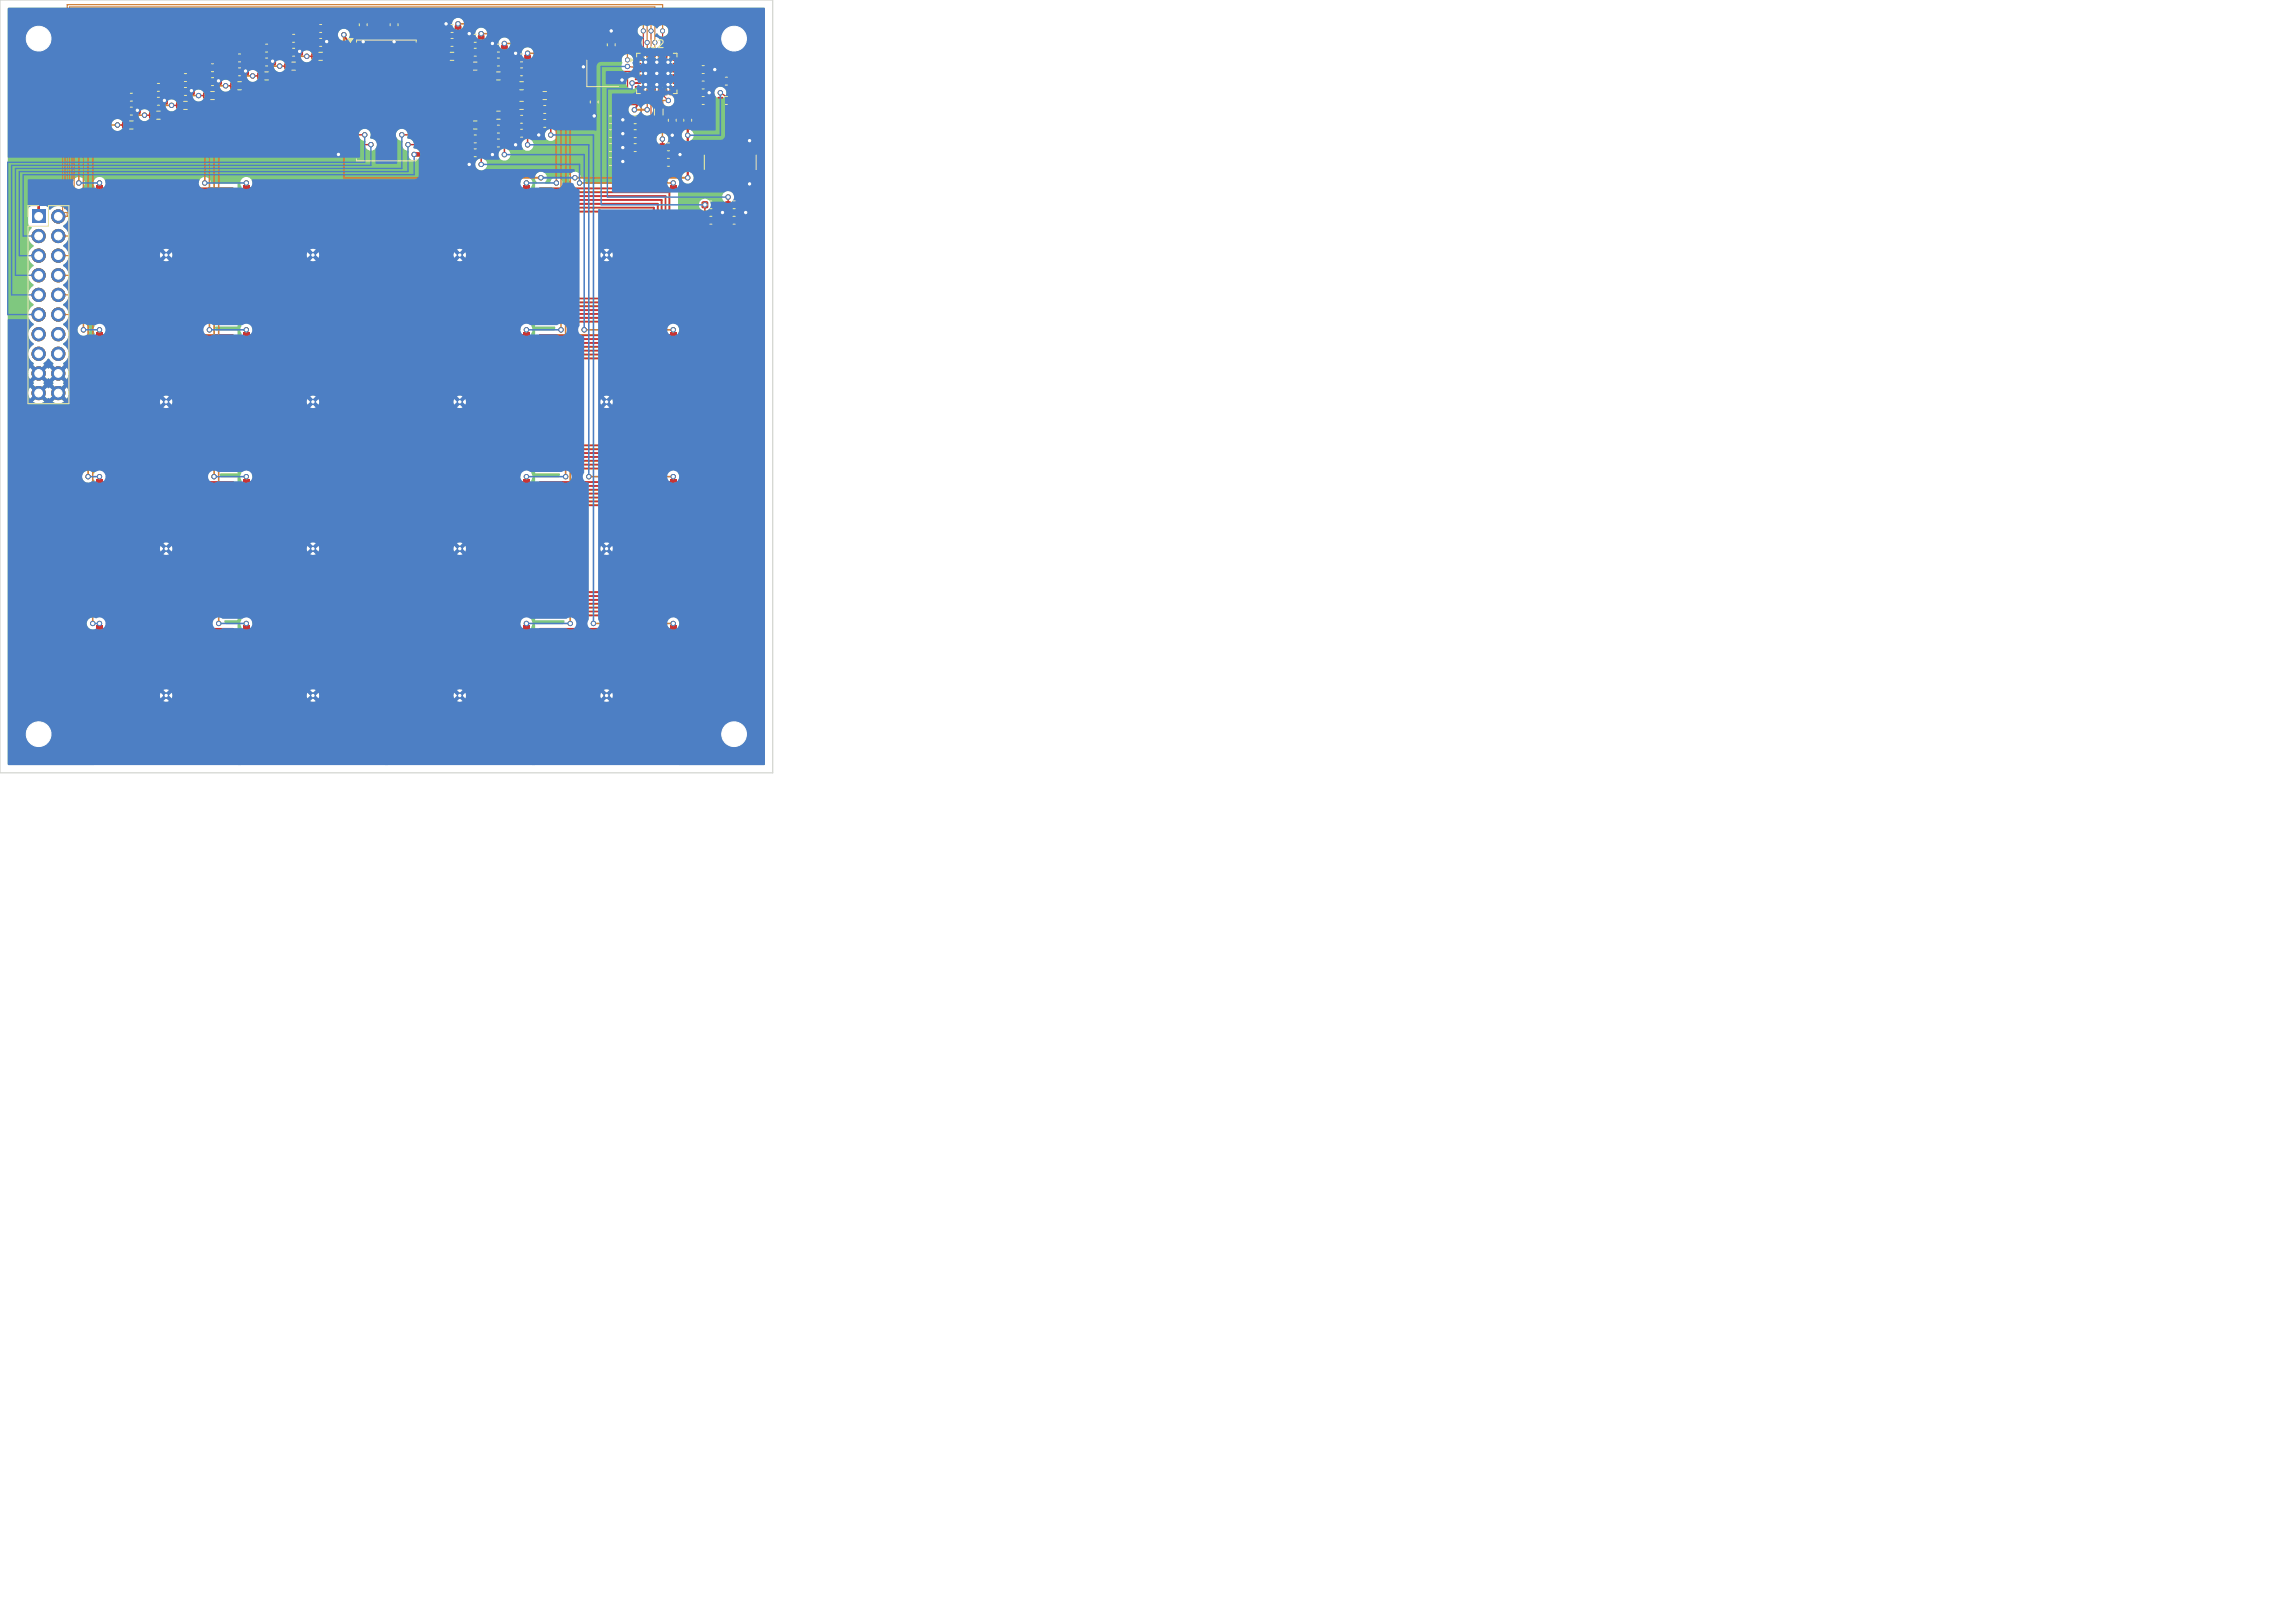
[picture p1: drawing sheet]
<svg xmlns="http://www.w3.org/2000/svg" width="297mm" height="210mm" viewBox="0 0 297 210" stroke-linecap="round" stroke-linejoin="round" font-family="sans-serif">
<defs><g id="words">
<text font-size="1" fill="#f2eda1" x="83.9" y="6.5">U2</text>
</g></defs>
<g fill="none" stroke="#c83434" stroke-width=".25">
<path d="M12.9 24.4h17.2v17.2h-16.7v-16.7h16.2v16.2h-15.7v-15.7h15.2v15.2h-14.7v-14.7h14.2v14.2h-13.7v-13.7h13.2v13.2h-12.7v-12.7h12.2v12.2h-11.7v-11.7h11.2v11.2h-10.7v-10.7l5.1 5.1M31.9 24.4h17.2v17.2h-16.7v-16.7h16.2v16.2h-15.7v-15.7h15.2v15.2h-14.7v-14.7h14.2v14.2h-13.7v-13.7h13.2v13.2h-12.7v-12.7h12.2v12.2h-11.7v-11.7h11.2v11.2h-10.7v-10.7l5.1 5.1M68.1 24.4h-17.2v17.2h16.7v-16.7h-16.2v16.2h15.7v-15.7h-15.2v15.2h14.7v-14.7h-14.2v14.2h13.7v-13.7h-13.2v13.2h12.7v-12.7h-12.2v12.2h11.7v-11.7h-11.2v11.2h10.7v-10.7l-5.1 5.1M87.1 24.4h-17.2v17.2h16.7v-16.7h-16.2v16.2h15.7v-15.7h-15.2v15.2h14.7v-14.7h-14.2v14.2h13.7v-13.7h-13.2v13.2h12.7v-12.7h-12.2v12.2h11.7v-11.7h-11.2v11.2h10.7v-10.7l-5.1 5.1M12.9 43.4h17.2v17.2h-16.7v-16.7h16.2v16.2h-15.7v-15.7h15.2v15.2h-14.7v-14.7h14.2v14.2h-13.7v-13.7h13.2v13.2h-12.7v-12.7h12.2v12.2h-11.7v-11.7h11.2v11.2h-10.7v-10.7l5.1 5.1M31.9 43.4h17.2v17.2h-16.7v-16.7h16.2v16.2h-15.7v-15.7h15.2v15.2h-14.7v-14.7h14.2v14.2h-13.7v-13.7h13.2v13.2h-12.7v-12.7h12.2v12.2h-11.7v-11.7h11.2v11.2h-10.7v-10.7l5.1 5.1M68.1 43.4h-17.2v17.2h16.7v-16.7h-16.2v16.2h15.7v-15.7h-15.2v15.2h14.7v-14.7h-14.2v14.2h13.7v-13.7h-13.2v13.2h12.7v-12.7h-12.2v12.2h11.7v-11.7h-11.2v11.2h10.7v-10.7l-5.1 5.1M87.1 43.4h-17.2v17.2h16.7v-16.7h-16.2v16.2h15.7v-15.7h-15.2v15.2h14.7v-14.7h-14.2v14.2h13.7v-13.7h-13.2v13.2h12.7v-12.7h-12.2v12.2h11.7v-11.7h-11.2v11.2h10.7v-10.7l-5.1 5.1M12.9 62.4h17.2v17.2h-16.7v-16.7h16.2v16.2h-15.7v-15.7h15.2v15.2h-14.7v-14.7h14.2v14.2h-13.7v-13.7h13.2v13.2h-12.7v-12.7h12.2v12.2h-11.7v-11.7h11.2v11.2h-10.7v-10.7l5.1 5.1M31.9 62.4h17.2v17.2h-16.7v-16.7h16.2v16.2h-15.7v-15.7h15.2v15.2h-14.7v-14.7h14.2v14.2h-13.7v-13.7h13.2v13.2h-12.7v-12.7h12.2v12.2h-11.7v-11.7h11.2v11.2h-10.7v-10.7l5.1 5.1M68.1 62.4h-17.2v17.2h16.7v-16.7h-16.2v16.2h15.7v-15.7h-15.2v15.2h14.7v-14.7h-14.2v14.2h13.7v-13.7h-13.2v13.2h12.7v-12.7h-12.2v12.2h11.7v-11.7h-11.2v11.2h10.7v-10.7l-5.1 5.1M87.1 62.4h-17.2v17.2h16.7v-16.7h-16.2v16.2h15.7v-15.7h-15.2v15.2h14.7v-14.7h-14.2v14.2h13.7v-13.7h-13.2v13.2h12.7v-12.7h-12.2v12.2h11.7v-11.7h-11.2v11.2h10.7v-10.7l-5.1 5.1"/>
<path d="M12.9 81.4h17.2v17.2h-16.7v-16.7h16.2v16.2h-15.7v-15.7h15.2v15.2h-14.7v-14.7h14.2v14.2h-13.7v-13.7h13.2v13.2h-12.7v-12.7h12.2v12.2h-11.7v-11.7h11.2v11.2h-10.7v-10.7l5.1 5.1M31.9 81.4h17.2v17.2h-16.7v-16.7h16.2v16.2h-15.7v-15.7h15.2v15.2h-14.7v-14.7h14.2v14.2h-13.7v-13.7h13.2v13.2h-12.7v-12.7h12.2v12.2h-11.7v-11.7h11.2v11.2h-10.7v-10.7l5.1 5.1M68.1 81.4h-17.2v17.2h16.7v-16.7h-16.2v16.2h15.7v-15.7h-15.2v15.2h14.7v-14.7h-14.2v14.2h13.7v-13.7h-13.2v13.2h12.7v-12.7h-12.2v12.2h11.7v-11.7h-11.2v11.2h10.7v-10.7l-5.1 5.1M87.1 81.4h-17.2v17.2h16.7v-16.7h-16.2v16.2h15.7v-15.7h-15.2v15.2h14.7v-14.7h-14.2v14.2h13.7v-13.7h-13.2v13.2h12.7v-12.7h-12.2v12.2h11.7v-11.7h-11.2v11.2h10.7v-10.7l-5.1 5.1"/>
</g>
<g fill="#c83434">
<path d="M82.6 18.7l.1-.1 .7 .1v.2v.6l-.2 .1-.6-.1-.1-.1z"/>
<path d="M81 18.7l.2-.1 .6 .1 .1 .2-.1 .6-.1 .1-.7-.1v-.1z"/>
<path d="M33.3 5.8h.2h.6l.1 .2-.1 .6-.2 .1-.6-.1v-.1z"/>
<path d="M34.9 5.8h.2h.6v.2v.6l-.2 .1-.6-.1-.1-.1z"/>
<path d="M50.6 2h.1h.7l.1 .2-.1 .6-.1 .1-.7-.1-.1-.1z"/>
<path d="M50.6 3.6l.1-.1 .7 .1 .1 .2-.1 .6h-.1h-.7l-.1-.2z"/>
<path d="M12.5 81h.8v.8h-.8z"/>
</g>
<circle cx="21.5" cy="90" r=".3" fill="#c83434" stroke="#c83434" stroke-width=".13"/>
<g fill="#c83434">
<path d="M71 11.9h.7v.9h-.7z"/>
<path d="M69.3 11.9h.7v.9h-.7z"/>
<path d="M70.9 15.6l.1-.1 .7 .1v.1v.7h-.2h-.6l-.1-.2z"/>
<path d="M69.3 15.6l.2-.1 .6 .1 .1 .1-.1 .7h-.2h-.6v-.2z"/>
<path d="M86.7 24h.8v.8h-.8z"/>
</g>
<circle cx="78.5" cy="33" r=".3" fill="#c83434" stroke="#c83434" stroke-width=".13"/>
<g fill="#c83434">
<path d="M85.3 18.6l.2-.1 .6 .1 .1 .2-.1 .6-.2 .1-.6-.1v-.1z"/>
<path d="M86.9 18.6l.1-.1 .7 .1v.2v.6l-.2 .1-.6-.1-.1-.1z"/>
<path d="M61.9 4.5h.2h.6v.2v.7h-.2h-.6l-.1-.2z"/>
<path d="M60.3 4.5h.2h.6l.1 .2-.1 .7h-.2h-.6v-.2z"/>
<path d="M64.9 18.1l.1-.1 .7 .1v.2v.6l-.2 .1-.6-.1-.1-.1z"/>
<path d="M63.3 18.1l.2-.1 .6 .1 .1 .2-.1 .6-.1 .1-.7-.1v-.1z"/>
<path d="M67.7 81h.8v.8h-.8z"/>
</g>
<circle cx="59.5" cy="90" r=".3" fill="#c83434" stroke="#c83434" stroke-width=".13"/>
<path d="M67.7 62h.8v.8h-.8z" fill="#c83434"/>
<circle cx="59.5" cy="71" r=".3" fill="#c83434" stroke="#c83434" stroke-width=".13"/>
<g fill="#c83434">
<path d="M76.5 12h.2h.6l.1 .2-.1 .6-.2 .1-.6-.1-.1-.1z"/>
<path d="M76.5 13.6l.2-.1 .6 .1 .1 .2-.1 .6h-.2h-.6l-.1-.2z"/>
<path d="M85.3 20.6l.2-.1 .6 .1 .1 .2-.1 .6-.2 .1-.6-.1v-.1z"/>
<path d="M86.9 20.6l.1-.1 .7 .1v.2v.6l-.2 .1-.6-.1-.1-.1z"/>
</g>
<circle cx="5" cy="95" r="3.2" fill="#c83434" stroke="#c83434" stroke-width=".13"/>
<g fill="#c83434">
<path d="M93.8 28.1l.2-.1 .6 .1 .1 .2-.1 .6-.2 .1-.6-.1v-.1z"/>
<path d="M95.4 28.1l.1-.1 .7 .1v.2v.6l-.2 .1-.6-.1-.1-.1z"/>
<path d="M15.8 14l.2-.1 .6 .1 .1 .1-.1 .7-.2 .1-.6-.1v-.2z"/>
<path d="M17.4 14l.1-.1 .7 .1v.1v.7l-.2 .1-.6-.1-.1-.2z"/>
<path d="M76.3 9.8h.2h1l.1 .2-.1 .9-.2 .1-1-.1-.1-.2z"/>
<path d="M78.5 9.8h.1h1.1l.1 .2-.1 .9-.1 .1-1.1-.1-.1-.2z"/>
<path d="M78.5 8.1h.1h1.1l.1 .2-.1 .9-.1 .1-1.1-.1-.1-.2z"/>
<path d="M76.3 8.1h.2h1l.1 .2-.1 .9-.2 .1-1-.1-.1-.2z"/>
<path d="M64.9 5.8h.1h.7v.2v.6l-.2 .1-.6-.1-.1-.1z"/>
<path d="M63.3 5.8h.2h.6l.1 .2-.1 .6-.1 .1-.7-.1v-.1z"/>
<path d="M40.3 6.9h.7v.8h-.7z"/>
<path d="M42 6.9h.7v.8h-.7z"/>
<path d="M68 13.2h.7v.9h-.7z"/>
<path d="M66.3 13.2h.7v.9h-.7z"/>
<path d="M61.9 19.4l.2-.1 .6 .1v.1v.7l-.2 .1-.6-.1-.1-.2z"/>
<path d="M60.3 19.4l.2-.1 .6 .1 .1 .1-.1 .7-.2 .1-.6-.1v-.2z"/>
<path d="M93.8 26.1l.2-.1 .6 .1 .1 .2-.1 .6-.2 .1-.6-.1v-.1z"/>
<path d="M95.4 26.1l.1-.1 .7 .1v.2v.6l-.2 .1-.6-.1-.1-.1z"/>
<path d="M22.8 13.2h.7v.9h-.7z"/>
<path d="M24.5 13.2h.7v.9h-.7z"/>
<path d="M77.8 15.1l.2-.1 .6 .1 .1 .2-.1 .6-.2 .1-.6-.1v-.1z"/>
<path d="M79.4 15.1l.2-.1 .6 .1v.2v.6l-.2 .1-.6-.1-.1-.1z"/>
<path d="M61.9 6.3h.2h.6v.2v.7h-.2h-.6l-.1-.2z"/>
<path d="M60.3 6.3h.2h.6l.1 .2-.1 .7h-.2h-.6v-.2z"/>
<path d="M92.8 10.1l.2-.1 .6 .1 .1 .2-.1 .6-.1 .1-.7-.1v-.1z"/>
<path d="M94.4 10.1l.2-.1 .6 .1v.2v.6l-.2 .1-.6-.1-.1-.1z"/>
<path d="M4.1 27.2h1.8v1.7h-1.8z"/>
</g>
<g fill="#c83434" stroke="#c83434" stroke-width=".13">
<circle cx="7.5" cy="28" r=".85"/>
<circle cx="5" cy="30.5" r=".85"/>
<circle cx="7.5" cy="30.5" r=".85"/>
<circle cx="5" cy="33.1" r=".85"/>
<circle cx="7.5" cy="33.1" r=".85"/>
<circle cx="5" cy="35.6" r=".85"/>
<circle cx="7.5" cy="35.6" r=".85"/>
<circle cx="5" cy="38.2" r=".85"/>
<circle cx="7.5" cy="38.2" r=".85"/>
<circle cx="5" cy="40.7" r=".85"/>
<circle cx="7.5" cy="40.7" r=".85"/>
<circle cx="5" cy="43.2" r=".85"/>
<circle cx="7.5" cy="43.2" r=".85"/>
<circle cx="5" cy="45.8" r=".85"/>
<circle cx="7.5" cy="45.8" r=".85"/>
<circle cx="5" cy="48.3" r=".85"/>
<circle cx="7.5" cy="48.3" r=".85"/>
<circle cx="5" cy="50.9" r=".85"/>
<circle cx="7.5" cy="50.9" r=".85"/>
</g>
<g fill="#c83434">
<path d="M67.9 7.1l.1-.1 .7 .1v.1v.7l-.2 .1-.6-.1-.1-.2z"/>
<path d="M66.3 7.1l.2-.1 .6 .1 .1 .1-.1 .7-.2 .1-.6-.1v-.2z"/>
</g>
<circle cx="95" cy="95" r="3.2" fill="#c83434" stroke="#c83434" stroke-width=".13"/>
<g fill="#c83434">
<path d="M58.9 5.1l.1-.1 .7 .1v.1v.7l-.2 .1-.6-.1-.1-.2z"/>
<path d="M57.3 5.1l.2-.1 .6 .1 .1 .1-.1 .7-.2 .1-.6-.1v-.2z"/>
<path d="M31.5 81h.8v.8h-.8z"/>
</g>
<circle cx="40.5" cy="90" r=".3" fill="#c83434" stroke="#c83434" stroke-width=".13"/>
<g fill="#c83434">
<path d="M65 14.5h.7v.8h-.7z"/>
<path d="M63.3 14.5h.7v.8h-.7z"/>
<path d="M64.9 7.6h.1h.7v.2v.6l-.2 .1-.6-.1-.1-.1z"/>
<path d="M63.3 7.6h.2h.6l.1 .2-.1 .6-.1 .1-.7-.1v-.1z"/>
<path d="M89.8 12.6l.2-.1 .6 .1 .1 .2-.1 .6-.2 .1-.6-.1v-.1z"/>
<path d="M91.4 12.6l.2-.1 .6 .1v.2v.6l-.2 .1-.6-.1-.1-.1z"/>
<path d="M59 6.9h.7v.8h-.7z"/>
<path d="M57.3 6.9h.7v.8h-.7z"/>
<path d="M77.8 16.9l.2-.1 .6 .1 .1 .2-.1 .6-.2 .1-.6-.1v-.1z"/>
<path d="M79.4 16.9l.2-.1 .6 .1v.2v.6l-.2 .1-.6-.1-.1-.1z"/>
<path d="M19.3 10.9l.2-.1 .6 .1 .1 .2-.1 .6-.2 .1-.6-.1v-.1z"/>
<path d="M20.9 10.9l.1-.1 .7 .1v.2v.6l-.2 .1-.6-.1-.1-.1z"/>
<path d="M19.3 14.5h.7v.8h-.7z"/>
<path d="M21 14.5h.7v.8h-.7z"/>
<path d="M88.6 14.4l.1-.1 .7 .1 .1 .2-.1 .6h-.1h-.7l-.1-.2z"/>
<path d="M88.6 16l.1-.1 .7 .1 .1 .1-.1 .6-.1 .1-.7-.1-.1-.1z"/>
<path d="M67.9 16.8h.1h.7v.2v.6l-.2 .1-.6-.1-.1-.1z"/>
<path d="M66.3 16.8h.2h.6l.1 .2-.1 .6-.2 .1-.6-.1v-.1z"/>
<path d="M22.8 9.6h.2h.6l.1 .2-.1 .6-.2 .1-.6-.1v-.1z"/>
<path d="M24.4 9.6h.1h.7v.2v.6l-.2 .1-.6-.1-.1-.1z"/>
</g>
<circle cx="5" cy="5" r="3.2" fill="#c83434" stroke="#c83434" stroke-width=".13"/>
<g fill="#c83434">
<path d="M90.8 26.1l.2-.1 .6 .1 .1 .2-.1 .6-.2 .1-.6-.1v-.1z"/>
<path d="M92.4 26.1l.1-.1 .7 .1v.2v.6l-.2 .1-.6-.1-.1-.1z"/>
<path d="M15.8 15.8h.7v.8h-.7z"/>
<path d="M17.5 15.8h.7v.8h-.7z"/>
<path d="M12.5 43h.8v.8h-.8z"/>
</g>
<circle cx="21.5" cy="52" r=".3" fill="#c83434" stroke="#c83434" stroke-width=".13"/>
<g fill="#c83434">
<path d="M36.8 4.5h.2h.6l.1 .2-.1 .7h-.2h-.6v-.2z"/>
<path d="M38.4 4.5h.1h.7v.2v.7h-.2h-.6l-.1-.2z"/>
</g>
<circle cx="95" cy="5" r="3.2" fill="#c83434" stroke="#c83434" stroke-width=".13"/>
<g fill="#c83434">
<path d="M33.3 7.6h.2h.6l.1 .2-.1 .6-.2 .1-.6-.1v-.1z"/>
<path d="M34.9 7.6h.2h.6v.2v.6l-.2 .1-.6-.1-.1-.1z"/>
<path d="M67.9 8.9l.1-.1 .7 .1v.1v.7l-.2 .1-.6-.1-.1-.2z"/>
<path d="M66.3 8.9l.2-.1 .6 .1 .1 .1-.1 .7-.2 .1-.6-.1v-.2z"/>
<path d="M44.4 5.8l1.9-.1 .1 .2v.3l-.2 .1h-1.8l-.1-.1z"/>
<path d="M44.4 7h1.9l.1 .1v.4l-.2 .1h-1.8l-.1-.2z"/>
<path d="M44.4 8.3h1.9l.1 .1v.4l-.2 .1-1.8-.1-.1-.1z"/>
<path d="M44.4 9.6l1.9-.1 .1 .2v.3l-.2 .1h-1.8l-.1-.1z"/>
<path d="M44.4 10.8h1.9l.1 .1v.4l-.2 .1h-1.8l-.1-.2z"/>
<path d="M44.4 12.1h1.9l.1 .1v.4l-.2 .1h-1.8l-.1-.2z"/>
<path d="M44.4 13.4l1.9-.1 .1 .2v.3l-.2 .1h-1.8l-.1-.1z"/>
<path d="M44.4 14.6h1.9l.1 .2v.3l-.2 .1h-1.8l-.1-.1z"/>
<path d="M44.4 15.9h1.9l.1 .1v.4l-.2 .1h-1.8l-.1-.2z"/>
<path d="M44.4 17.2h1.9l.1 .1v.4h-.2h-1.8l-.1-.1z"/>
<path d="M44.4 18.5l1.9-.1 .1 .2v.3l-.2 .1h-1.8l-.1-.1z"/>
<path d="M44.4 19.7h1.9l.1 .1v.4l-.2 .1h-1.8l-.1-.2z"/>
<path d="M53.7 19.7h1.9l.1 .1v.4l-.2 .1h-1.8l-.1-.2z"/>
<path d="M53.7 18.5l1.9-.1 .1 .2v.3l-.2 .1h-1.8l-.1-.1z"/>
<path d="M53.7 17.2h1.9l.1 .1v.4h-.2h-1.8l-.1-.1z"/>
<path d="M53.7 15.9h1.9l.1 .1v.4l-.2 .1h-1.8l-.1-.2z"/>
<path d="M53.7 14.6h1.9l.1 .2v.3l-.2 .1h-1.8l-.1-.1z"/>
<path d="M53.7 13.4l1.9-.1 .1 .2v.3l-.2 .1h-1.8l-.1-.1z"/>
<path d="M53.7 12.1h1.9l.1 .1v.4l-.2 .1h-1.8l-.1-.2z"/>
<path d="M53.7 10.8h1.9l.1 .1v.4l-.2 .1h-1.8l-.1-.2z"/>
<path d="M53.7 9.6l1.9-.1 .1 .2v.3l-.2 .1h-1.8l-.1-.1z"/>
<path d="M53.7 8.3h1.9l.1 .1v.4l-.2 .1-1.8-.1-.1-.1z"/>
<path d="M53.7 7h1.9l.1 .1v.4l-.2 .1h-1.8l-.1-.2z"/>
<path d="M53.7 5.8l1.9-.1 .1 .2v.3l-.2 .1h-1.8l-.1-.1z"/>
<path d="M86.6 14.4l.1-.1 .7 .1 .1 .2-.1 .6h-.1h-.7l-.1-.2z"/>
<path d="M86.6 16l.1-.1 .7 .1 .1 .1-.1 .6-.1 .1-.7-.1-.1-.1z"/>
<path d="M33.3 9.4h.7v.8h-.7z"/>
<path d="M35 9.4h.7v.8h-.7z"/>
<path d="M61.9 17.6l.2-.1 .6 .1v.1v.7l-.2 .1-.6-.1-.1-.2z"/>
<path d="M60.3 17.6l.2-.1 .6 .1 .1 .1-.1 .7-.2 .1-.6-.1v-.2z"/>
<path d="M94.4 12.6l.2-.1 .6 .1v.2v.6l-.2 .1-.6-.1-.1-.1z"/>
<path d="M92.8 12.6l.2-.1 .6 .1 .1 .2-.1 .6-.1 .1-.7-.1v-.1z"/>
<path d="M62 15.8h.7v.8h-.7z"/>
<path d="M60.3 15.8h.7v.8h-.7z"/>
<path d="M26.3 11.9h.7v.9h-.7z"/>
<path d="M28 11.9h.7v.9h-.7z"/>
<path d="M12.5 24h.8v.8h-.8z"/>
</g>
<circle cx="21.5" cy="33" r=".3" fill="#c83434" stroke="#c83434" stroke-width=".13"/>
<g fill="#c83434">
<path d="M29.8 10.7h.7v.8h-.7z"/>
<path d="M31.5 10.7h.7v.8h-.7z"/>
<path d="M82.6 15.1l.1-.1 .7 .1v.2v.6l-.2 .1-.6-.1-.1-.1z"/>
<path d="M81 15.1l.2-.1 .6 .1 .1 .2-.1 .6-.1 .1-.7-.1v-.1z"/>
<path d="M86.7 43h.8v.8h-.8z"/>
</g>
<circle cx="78.5" cy="52" r=".3" fill="#c83434" stroke="#c83434" stroke-width=".13"/>
<g fill="#c83434">
<path d="M84.7 13.1l1-.1 .1 .2v.5l-.2 .2h-.8l-.1-.2z"/>
<path d="M84.7 15.2l1-.1 .1 .2v.6l-.2 .1h-.8l-.1-.2z"/>
<path d="M19.3 12.7l.2-.1 .6 .1 .1 .2-.1 .6-.2 .1-.6-.1v-.1z"/>
<path d="M20.9 12.7l.1-.1 .7 .1v.2v.6l-.2 .1-.6-.1-.1-.1z"/>
<path d="M15.8 12.2l.2-.1 .6 .1 .1 .1-.1 .7-.2 .1-.6-.1v-.2z"/>
<path d="M17.4 12.2l.1-.1 .7 .1v.1v.7l-.2 .1-.6-.1-.1-.2z"/>
<path d="M68 10.7h.7v.8h-.7z"/>
<path d="M66.3 10.7h.7v.8h-.7z"/>
<path d="M89.8 8.6l.2-.1 .6 .1 .1 .2-.1 .6-.2 .1-.6-.1v-.1z"/>
<path d="M91.4 8.6l.2-.1 .6 .1v.2v.6l-.2 .1-.6-.1-.1-.1z"/>
<path d="M89.8 10.6l.2-.1 .6 .1 .1 .2-.1 .6-.2 .1-.6-.1v-.1z"/>
<path d="M91.4 10.6l.2-.1 .6 .1v.2v.6l-.2 .1-.6-.1-.1-.1z"/>
<path d="M31.5 62h.8v.8h-.8z"/>
</g>
<circle cx="40.5" cy="71" r=".3" fill="#c83434" stroke="#c83434" stroke-width=".13"/>
<path d="M31.5 43h.8v.8h-.8z" fill="#c83434"/>
<circle cx="40.5" cy="52" r=".3" fill="#c83434" stroke="#c83434" stroke-width=".13"/>
<path d="M67.7 24h.8v.8h-.8z" fill="#c83434"/>
<circle cx="59.5" cy="33" r=".3" fill="#c83434" stroke="#c83434" stroke-width=".13"/>
<g fill="#c83434">
<path d="M29.8 8.9l.2-.1 .6 .1 .1 .1-.1 .7-.1 .1-.7-.1v-.2z"/>
<path d="M31.4 8.9l.1-.1 .7 .1v.1v.7l-.2 .1-.6-.1-.1-.2z"/>
<path d="M78.7 6.2l.1-.1 .7 .1 .1 .2-.1 .6h-.1h-.7l-.1-.2z"/>
<path d="M78.7 4.6h.1h.7l.1 .2-.1 .6-.1 .1-.7-.1-.1-.1z"/>
<path d="M26.3 8.4l.2-.1 .6 .1 .1 .1-.1 .7h-.2h-.6v-.2z"/>
<path d="M27.9 8.4l.1-.1 .7 .1v.1v.7h-.2h-.6l-.1-.2z"/>
<path d="M29.8 7.1l.2-.1 .6 .1 .1 .1-.1 .7-.1 .1-.7-.1v-.2z"/>
<path d="M31.4 7.1l.1-.1 .7 .1v.1v.7l-.2 .1-.6-.1-.1-.2z"/>
<path d="M58.9 3.3l.1-.1 .7 .1v.1v.7l-.2 .1-.6-.1-.1-.2z"/>
<path d="M57.3 3.3l.2-.1 .6 .1 .1 .1-.1 .7-.2 .1-.6-.1v-.2z"/>
<path d="M36.8 8.1h.7v.9h-.7z"/>
<path d="M38.5 8.1h.7v.9h-.7z"/>
<path d="M90.8 28.1l.2-.1 .6 .1 .1 .2-.1 .6-.2 .1-.6-.1v-.1z"/>
<path d="M92.4 28.1l.1-.1 .7 .1v.2v.6l-.2 .1-.6-.1-.1-.1z"/>
<path d="M67.7 43h.8v.8h-.8z"/>
</g>
<circle cx="59.5" cy="52" r=".3" fill="#c83434" stroke="#c83434" stroke-width=".13"/>
<g fill="#c83434">
<path d="M70.9 13.8l.1-.1 .7 .1v.1v.7h-.2h-.6l-.1-.2z"/>
<path d="M69.3 13.8l.2-.1 .6 .1 .1 .1-.1 .7h-.2h-.6v-.2z"/>
<path d="M12.5 62h.8v.8h-.8z"/>
</g>
<circle cx="21.5" cy="71" r=".3" fill="#c83434" stroke="#c83434" stroke-width=".13"/>
<g fill="#c83434">
<path d="M22.8 11.4h.2h.6l.1 .2-.1 .6-.2 .1-.6-.1v-.1z"/>
<path d="M24.4 11.4h.1h.7v.2v.6l-.2 .1-.6-.1-.1-.1z"/>
</g>
<circle cx="94.5" cy="21" r=".86" fill="#c83434" stroke="#c83434" stroke-width=".13"/>
<g fill="#c83434">
<path d="M90.9 17.4h7.2v2.4h-2a2.04 2.04 0 0 0-3.2 0h-2z"/>
<path d="M90.9 22.2h2a2.04 2.04 0 0 0 3.2 0h2v2.4h-7.2z"/>
<path d="M86.7 62h.8v.8h-.8z"/>
</g>
<circle cx="78.5" cy="71" r=".3" fill="#c83434" stroke="#c83434" stroke-width=".13"/>
<g fill="#c83434">
<path d="M46.6 2h.1h.7l.1 .2-.1 .6-.2 .1-.6-.1-.1-.1z"/>
<path d="M46.6 3.6l.1-.1 .7 .1 .1 .2-.1 .6h-.2h-.6l-.1-.2z"/>
<path d="M77.8 20.5l.2-.1 .6 .1 .1 .2-.1 .6-.2 .1-.6-.1v-.1z"/>
<path d="M79.4 20.5l.2-.1 .6 .1v.2v.6l-.2 .1-.6-.1-.1-.1z"/>
<path d="M77.8 18.7l.2-.1 .6 .1 .1 .2-.1 .6-.2 .1-.6-.1v-.1z"/>
<path d="M79.4 18.7l.2-.1 .6 .1v.2v.6l-.2 .1-.6-.1-.1-.1z"/>
<path d="M65 9.4h.7v.8h-.7z"/>
<path d="M63.3 9.4h.7v.8h-.7z"/>
<path d="M26.3 10.2l.2-.1 .6 .1 .1 .1-.1 .7h-.2h-.6v-.2z"/>
<path d="M27.9 10.2l.1-.1 .7 .1v.1v.7h-.2h-.6l-.1-.2z"/>
<path d="M86.7 81h.8v.8h-.8z"/>
</g>
<circle cx="78.5" cy="90" r=".3" fill="#c83434" stroke="#c83434" stroke-width=".13"/>
<g fill="#c83434">
<path d="M36.8 6.3h.2h.6l.1 .2-.1 .7h-.2h-.6v-.2z"/>
<path d="M38.4 6.3h.1h.7v.2v.7h-.2h-.6l-.1-.2z"/>
<path d="M82.6 16.9l.1-.1 .7 .1v.2v.6l-.2 .1-.6-.1-.1-.1z"/>
<path d="M81 16.9l.2-.1 .6 .1 .1 .2-.1 .6-.1 .1-.7-.1v-.1z"/>
<path d="M62 8.1h.7v.9h-.7z"/>
<path d="M60.3 8.1h.7v.9h-.7z"/>
<path d="M31.5 24h.8v.8h-.8z"/>
</g>
<circle cx="40.5" cy="33" r=".3" fill="#c83434" stroke="#c83434" stroke-width=".13"/>
<g fill="#c83434">
<path d="M40.3 5.1l.2-.1 .6 .1 .1 .1-.1 .7-.2 .1-.6-.1v-.2z"/>
<path d="M41.9 5.1l.1-.1 .7 .1v.1v.7l-.2 .1-.6-.1-.1-.2z"/>
<path d="M82.2 7.6h.7v.2l-.7 .1z"/>
<path d="M82.2 8.1h.7v.2l-.7 .1z"/>
<path d="M82.2 8.6h.7v.2l-.7 .1z"/>
<path d="M82.2 9.1h.7v.2l-.7 .1z"/>
<path d="M82.2 9.6h.7v.2l-.7 .1z"/>
<path d="M82.2 10.1h.7v.2l-.7 .1z"/>
<path d="M82.2 10.6h.7v.2l-.7 .1z"/>
<path d="M82.2 11.1h.7v.2l-.7 .1z"/>
<path d="M83.1 11.6h.3l-.1 .7h-.2z"/>
<path d="M83.6 11.6h.3l-.1 .7h-.2z"/>
<path d="M84.1 11.6h.3l-.1 .7h-.2z"/>
<path d="M84.6 11.6h.3l-.1 .7h-.2z"/>
<path d="M85.1 11.6h.3l-.1 .7h-.2z"/>
<path d="M85.6 11.6h.3l-.1 .7h-.2z"/>
<path d="M86.1 11.6h.3l-.1 .7h-.2z"/>
<path d="M86.6 11.6h.3l-.1 .7h-.2z"/>
<path d="M87.1 11.1h.7v.2l-.7 .1z"/>
<path d="M87.1 10.6h.7v.2l-.7 .1z"/>
<path d="M87.1 10.1h.7v.2l-.7 .1z"/>
<path d="M87.1 9.6h.7v.2l-.7 .1z"/>
<path d="M87.1 9.1h.7v.2l-.7 .1z"/>
<path d="M87.1 8.6h.7v.2l-.7 .1z"/>
<path d="M87.1 8.1h.7v.2l-.7 .1z"/>
<path d="M87.1 7.6h.7v.2l-.7 .1z"/>
<path d="M86.6 6.7h.3l-.1 .7h-.2z"/>
<path d="M86.1 6.7h.3l-.1 .7h-.2z"/>
<path d="M85.6 6.7h.3l-.1 .7h-.2z"/>
<path d="M85.1 6.7h.3l-.1 .7h-.2z"/>
<path d="M84.6 6.7h.3l-.1 .7h-.2z"/>
<path d="M84.1 6.7h.3l-.1 .7h-.2z"/>
<path d="M83.6 6.7h.3l-.1 .7h-.2z"/>
<path d="M83.1 6.7h.3l-.1 .7h-.2z"/>
</g>
<g fill="#c83434" stroke="#c83434" stroke-width=".13">
<circle cx="83.6" cy="8.1" r=".3"/>
<circle cx="83.6" cy="9.5" r=".3"/>
<circle cx="83.5" cy="10.9" r=".3"/>
<circle cx="85" cy="8.1" r=".3"/>
<circle cx="85" cy="9.5" r=".3"/>
</g>
<path d="M83.2 7.8h3.5v3.5h-3.5z" fill="#c83434"/>
<g fill="#c83434" stroke="#c83434" stroke-width=".13">
<circle cx="85" cy="10.9" r=".3"/>
<circle cx="86.4" cy="8.1" r=".3"/>
<circle cx="86.4" cy="9.5" r=".3"/>
<circle cx="86.4" cy="10.9" r=".3"/>
</g>
<g fill="#c83434">
<path d="M64.9 16.3l.1-.1 .7 .1v.2v.6l-.2 .1-.6-.1-.1-.1z"/>
<path d="M63.3 16.3l.2-.1 .6 .1 .1 .2-.1 .6-.1 .1-.7-.1v-.1z"/>
<path d="M40.3 3.3l.2-.1 .6 .1 .1 .1-.1 .7-.2 .1-.6-.1v-.2z"/>
<path d="M41.9 3.3l.1-.1 .7 .1v.1v.7l-.2 .1-.6-.1-.1-.2z"/>
<path d="M67.9 15h.1h.7v.2v.6l-.2 .1-.6-.1-.1-.1z"/>
<path d="M66.3 15h.2h.6l.1 .2-.1 .6-.2 .1-.6-.1v-.1z"/>
</g>
<g fill="#c83434" stroke="#c83434" stroke-width=".13">
<circle cx="76.9" cy="15" r=".28"/>
<circle cx="87" cy="17.5" r=".27"/>
<circle cx="63.7" cy="5.6" r=".27"/>
<circle cx="31.8" cy="9.2" r=".28"/>
<circle cx="88" cy="20" r=".28"/>
<circle cx="66.7" cy="6.9" r=".27"/>
<circle cx="66.7" cy="18.7" r=".28"/>
<circle cx="60.7" cy="4.4" r=".27"/>
<circle cx="24.8" cy="11.7" r=".28"/>
<circle cx="28.3" cy="10.5" r=".28"/>
<circle cx="80.5" cy="10.4" r=".28"/>
<circle cx="80.6" cy="17.3" r=".27"/>
<circle cx="97" cy="18.2" r=".27"/>
<circle cx="57.7" cy="3.1" r=".27"/>
<circle cx="35.3" cy="7.9" r=".28"/>
<circle cx="96.5" cy="27.5" r=".27"/>
<circle cx="80.6" cy="15.5" r=".27"/>
<circle cx="97" cy="23.8" r=".27"/>
<circle cx="80.6" cy="20.9" r=".27"/>
<circle cx="51" cy="5.4" r=".27"/>
<circle cx="92.5" cy="9" r=".27"/>
<circle cx="17.8" cy="14.3" r=".28"/>
<circle cx="38.8" cy="6.7" r=".28"/>
<circle cx="63.7" cy="20" r=".28"/>
<circle cx="75.5" cy="8.7" r=".28"/>
<circle cx="47" cy="5.4" r=".27"/>
<circle cx="42.3" cy="5.4" r=".28"/>
<circle cx="69.7" cy="17.5" r=".28"/>
<circle cx="91.8" cy="12" r=".28"/>
<circle cx="80.6" cy="19.1" r=".28"/>
<circle cx="79.1" cy="4" r=".27"/>
<circle cx="60.7" cy="21.3" r=".28"/>
<circle cx="43.8" cy="20" r=".28"/>
<circle cx="93.5" cy="27.5" r=".27"/>
<circle cx="21.3" cy="13" r=".28"/>
<circle cx="81.2" cy="7.8" r=".25"/>
<circle cx="83.8" cy="14.2" r=".27"/>
<circle cx="82.1" cy="14.2" r=".27"/>
<circle cx="70" cy="23" r=".27"/>
<circle cx="74.4" cy="23" r=".27"/>
<circle cx="44.5" cy="4.5" r=".27"/>
<circle cx="93.2" cy="12" r=".28"/>
<circle cx="89" cy="23" r=".27"/>
<circle cx="89" cy="17.5" r=".27"/>
<circle cx="91.2" cy="26.5" r=".27"/>
<circle cx="81.2" cy="8.6" r=".27"/>
<circle cx="94.2" cy="25.5" r=".27"/>
<circle cx="81.8" cy="10.8" r=".28"/>
<circle cx="85.7" cy="18" r=".28"/>
<circle cx="86.5" cy="13" r=".28"/>
<circle cx="47.2" cy="17.4" r=".28"/>
<circle cx="48" cy="18.7" r=".28"/>
<circle cx="52.8" cy="18.7" r=".28"/>
<circle cx="53.6" cy="20" r=".28"/>
<circle cx="52" cy="17.4" r=".28"/>
<circle cx="84.2" cy="4" r=".25"/>
<circle cx="83.2" cy="4" r=".25"/>
<circle cx="83.8" cy="5.5" r=".25"/>
<circle cx="84.8" cy="5.5" r=".25"/>
<circle cx="85.7" cy="4" r=".25"/>
<circle cx="25.7" cy="12.4" r=".28"/>
<circle cx="12.9" cy="23.7" r=".27"/>
<circle cx="10.2" cy="23.7" r=".27"/>
<circle cx="31.9" cy="23.7" r=".28"/>
<circle cx="26.5" cy="23.7" r=".27"/>
<circle cx="39.7" cy="7.3" r=".28"/>
<circle cx="68.1" cy="23.7" r=".27"/>
<circle cx="68.3" cy="6.9" r=".27"/>
<circle cx="72" cy="23.7" r=".27"/>
<circle cx="75" cy="23.7" r=".27"/>
<circle cx="62.3" cy="21.3" r=".28"/>
<circle cx="87.1" cy="23.7" r=".27"/>
<circle cx="12.9" cy="42.7" r=".27"/>
<circle cx="22.2" cy="13.6" r=".28"/>
<circle cx="10.8" cy="42.7" r=".27"/>
<circle cx="36.2" cy="8.6" r=".28"/>
<circle cx="31.9" cy="42.7" r=".28"/>
<circle cx="27.1" cy="42.7" r=".27"/>
<circle cx="72.6" cy="42.7" r=".27"/>
<circle cx="65.3" cy="5.6" r=".27"/>
<circle cx="68.1" cy="42.7" r=".27"/>
<circle cx="87.1" cy="42.7" r=".27"/>
<circle cx="75.6" cy="42.7" r=".27"/>
<circle cx="65.3" cy="20" r=".27"/>
<circle cx="12.9" cy="61.7" r=".28"/>
<circle cx="18.7" cy="14.9" r=".28"/>
<circle cx="11.4" cy="61.7" r=".28"/>
<circle cx="27.7" cy="61.7" r=".28"/>
<circle cx="32.7" cy="9.8" r=".28"/>
<circle cx="31.9" cy="61.7" r=".28"/>
<circle cx="73.2" cy="61.7" r=".28"/>
<circle cx="62.3" cy="4.4" r=".28"/>
<circle cx="68.1" cy="61.7" r=".28"/>
<circle cx="76.2" cy="61.7" r=".28"/>
<circle cx="68.3" cy="18.7" r=".27"/>
<circle cx="87.1" cy="61.7" r=".28"/>
<circle cx="12.9" cy="80.7" r=".28"/>
<circle cx="12" cy="80.7" r=".28"/>
<circle cx="15.2" cy="16.2" r=".28"/>
<circle cx="31.9" cy="80.7" r=".28"/>
<circle cx="28.3" cy="80.7" r=".28"/>
<circle cx="29.2" cy="11.1" r=".28"/>
<circle cx="68.1" cy="80.7" r=".28"/>
<circle cx="59.3" cy="3.1" r=".28"/>
<circle cx="73.8" cy="80.7" r=".28"/>
<circle cx="71.3" cy="17.5" r=".27"/>
<circle cx="76.8" cy="80.7" r=".28"/>
<circle cx="87.1" cy="80.7" r=".28"/>
<circle cx="91.2" cy="26.5" r=".09"/>
</g>
<path d="M89 16.3v6.7M89 14.8h-2l-1.8 .8M94.5 18.2h2.5M89 21h5.5M94.5 23.8h2.5" fill="none" stroke="#c83434" stroke-width=".3"/>
<g fill="none" stroke="#c83434" stroke-width=".2">
<path d="M16.2 12.6v3.6h-1M17.8 12.6v1.8M17.8 16.2h27.5M19.7 11.3v3.6h-1M21.3 11.3v1.8M21.3 14.9h24M23.2 10v3.6h-1M24.8 10v1.8M24.8 13.6h20.5M26.7 8.8v3.6h-1M28.3 8.8v1.8M28.3 12.4h17"/>
<path d="M30.2 7.5v3.6h-1M31.8 7.5v1.8M31.8 11.1h13.5M33.7 6.2v3.6h-1M35.3 6.2v1.8M35.3 9.8h10M37.2 5v3.6h-1M38.8 5v1.8M38.8 8.6h6.5M40.7 3.7v3.6h-1M42.3 3.7v1.8M42.3 7.3h3"/>
<path d="M54.6 16.2h6.1M54.6 12.4h15.1M54.6 14.9h9.1M54.6 7.3h3.1M54.6 13.6h12.1M54.6 11.1h12.1M54.6 9.8h9.1M54.6 8.6h6.1M57.7 3.1v2.4M59.3 3.1v4.2M60.7 4.4v2.4M60.7 18v3.3"/>
<path d="M62.3 4.4v4.2M62.3 16.2v5.1M63.7 5.6v2.4M63.7 16.7v3.3M65.3 5.6v4.2M65.3 14.9v5.1M66.7 6.9v2.4M66.7 15.4v3.3M68.3 6.9v4.2M68.3 13.6v5.1M69.7 14.2v3.3M71.3 12.4v5.1"/>
<path d="M75.5 8.7h1.4M76.9 14v1M79.1 4v1M79.1 10.4h1.4M79.8 15.5h1.6M79.8 19.1h1.6M79.8 17.3h1.6M82.5 10.3h.7M84.7 11.3v.7M85.7 19v2M86.2 7.1v.7M86.7 9.8h.7"/>
<path d="M86.7 11.3v.7M86.7 9.3h.7M87.3 19l.7 1-.7 1M89 16.3v1.2M91.8 9h.7l2.3 1.5M91.8 12v1M79.8 20.9h.8M91.2 26.5v2M92.8 26.5l.7 1-.7 1M94.2 26.5v2M95.8 26.5l.7 1-.7 1"/>
</g>
<g fill="none" stroke="#c83434" stroke-width=".25">
<path d="M44.5 4.5l.8 1.5M47 4v1.4M51 4v1.4M54.6 1.6h19.9v15.4h3.7M82.5 11.3v2.2M82.5 13.5h-4.3v7.4M82.5 13.5l-.4 .7M85.2 12v1.4M87 16.3v1.2M12.9 23.7v.7M31.9 23.7v.7M68.1 23.7v.7"/>
<path d="M87.1 23.7v.7M12.9 42.7v.7M31.9 42.7v.7M68.1 42.7v.7M87.1 42.7v.7M12.9 61.7v.7M31.9 61.7v.7M68.1 61.7v.7M87.1 61.7v.7M12.9 80.7v.7M31.9 80.7v.7M68.1 80.7v.7"/>
<path d="M87.1 80.7v.7"/>
</g>
<path d="M43.8 20h1.5M47 1.6v.8M51 1.6v.8M54.6 6v-4.4h-45.4v20.4l-4.2 4v2" fill="none" stroke="#c83434" stroke-width=".35"/>
<path d="M81.2 7.8h1.3M81.2 8.6l1.3 .2M81.8 10.8h.7M83.2 12v.8h-.2v4.5M83.2 4v3.1M83.7 5.5v1.6M83.7 12v2.2M84.3 12v6.2h-1.3v.9M84.3 4v3.1M84.7 5.5v1.6M85.8 4v3.1M85.8 12v.3l.7 .7" fill="none" stroke="#c83434" stroke-width=".15"/>
<g fill="none" stroke="#c83434" stroke-width=".18">
<path d="M45.3 17.4h1.9M45.3 18.7h2.7M52 17.4h2.6M52.8 18.7h1.8M53.6 20h1M76.9 10.4v2M79.1 6.6v2.7h3.4M82.5 9.8h-1.3v1.7h-4.3M85.7 18v1M87.4 8.8h1.2v4.2h1.6v1h4.6l-1.6-1M87.4 7.8h2.8v2.2h3v.5M87.4 8.3h1.6v2.7h1.2"/>
<path d="M91.8 10v1M93.2 12l1.6 1M94.2 25.5v1"/>
</g>
<g fill="#7fc87f" stroke="#7fc87f" stroke-width=".13">
<circle cx="21.5" cy="90" r=".3"/>
<circle cx="78.5" cy="33" r=".3"/>
<circle cx="59.5" cy="90" r=".3"/>
<circle cx="59.5" cy="71" r=".3"/>
<circle cx="5" cy="95" r="3.2"/>
</g>
<path d="M4.1 27.2h1.8v1.7h-1.8z" fill="#7fc87f"/>
<g fill="#7fc87f" stroke="#7fc87f" stroke-width=".13">
<circle cx="7.5" cy="28" r=".85"/>
<circle cx="5" cy="30.5" r=".85"/>
<circle cx="7.5" cy="30.5" r=".85"/>
<circle cx="5" cy="33.1" r=".85"/>
<circle cx="7.5" cy="33.1" r=".85"/>
<circle cx="5" cy="35.6" r=".85"/>
<circle cx="7.5" cy="35.6" r=".85"/>
<circle cx="5" cy="38.2" r=".85"/>
<circle cx="7.5" cy="38.2" r=".85"/>
<circle cx="5" cy="40.7" r=".85"/>
<circle cx="7.5" cy="40.7" r=".85"/>
<circle cx="5" cy="43.2" r=".85"/>
<circle cx="7.5" cy="43.2" r=".85"/>
<circle cx="5" cy="45.8" r=".85"/>
<circle cx="7.5" cy="45.8" r=".85"/>
<circle cx="5" cy="48.3" r=".85"/>
<circle cx="7.5" cy="48.3" r=".85"/>
<circle cx="5" cy="50.9" r=".85"/>
<circle cx="7.5" cy="50.9" r=".85"/>
<circle cx="95" cy="95" r="3.2"/>
<circle cx="40.5" cy="90" r=".3"/>
<circle cx="5" cy="5" r="3.2"/>
<circle cx="21.5" cy="52" r=".3"/>
<circle cx="95" cy="5" r="3.2"/>
<circle cx="21.5" cy="33" r=".3"/>
<circle cx="78.5" cy="52" r=".3"/>
<circle cx="40.5" cy="71" r=".3"/>
<circle cx="40.5" cy="52" r=".3"/>
<circle cx="59.5" cy="33" r=".3"/>
<circle cx="59.5" cy="52" r=".3"/>
<circle cx="21.5" cy="71" r=".3"/>
<circle cx="78.5" cy="71" r=".3"/>
<circle cx="78.5" cy="90" r=".3"/>
<circle cx="40.5" cy="33" r=".3"/>
<circle cx="83.6" cy="8.1" r=".3"/>
<circle cx="83.6" cy="9.5" r=".3"/>
<circle cx="83.5" cy="10.9" r=".3"/>
<circle cx="85" cy="8.1" r=".3"/>
<circle cx="85" cy="9.5" r=".3"/>
<circle cx="85" cy="10.9" r=".3"/>
<circle cx="86.4" cy="8.1" r=".3"/>
<circle cx="86.4" cy="9.5" r=".3"/>
<circle cx="86.4" cy="10.9" r=".3"/>
<circle cx="76.9" cy="15" r=".28"/>
<circle cx="87" cy="17.5" r=".27"/>
<circle cx="63.7" cy="5.6" r=".27"/>
<circle cx="31.8" cy="9.2" r=".28"/>
<circle cx="88" cy="20" r=".28"/>
<circle cx="66.7" cy="6.9" r=".27"/>
<circle cx="66.7" cy="18.7" r=".28"/>
<circle cx="60.7" cy="4.4" r=".27"/>
<circle cx="24.8" cy="11.7" r=".28"/>
<circle cx="28.3" cy="10.5" r=".28"/>
<circle cx="80.5" cy="10.4" r=".28"/>
<circle cx="80.6" cy="17.3" r=".27"/>
<circle cx="97" cy="18.2" r=".27"/>
<circle cx="57.7" cy="3.1" r=".27"/>
<circle cx="35.3" cy="7.9" r=".28"/>
<circle cx="96.5" cy="27.5" r=".27"/>
<circle cx="80.6" cy="15.5" r=".27"/>
<circle cx="97" cy="23.8" r=".27"/>
<circle cx="80.6" cy="20.9" r=".27"/>
<circle cx="51" cy="5.4" r=".27"/>
<circle cx="92.5" cy="9" r=".27"/>
<circle cx="17.8" cy="14.3" r=".28"/>
<circle cx="38.8" cy="6.7" r=".28"/>
<circle cx="63.7" cy="20" r=".28"/>
<circle cx="75.5" cy="8.7" r=".28"/>
<circle cx="47" cy="5.4" r=".27"/>
<circle cx="42.3" cy="5.4" r=".28"/>
<circle cx="69.7" cy="17.5" r=".28"/>
<circle cx="91.8" cy="12" r=".28"/>
<circle cx="80.6" cy="19.1" r=".28"/>
<circle cx="79.1" cy="4" r=".27"/>
<circle cx="60.7" cy="21.3" r=".28"/>
<circle cx="43.8" cy="20" r=".28"/>
<circle cx="93.5" cy="27.5" r=".27"/>
<circle cx="21.3" cy="13" r=".28"/>
<circle cx="81.2" cy="7.8" r=".25"/>
<circle cx="83.8" cy="14.2" r=".27"/>
<circle cx="82.1" cy="14.2" r=".27"/>
<circle cx="70" cy="23" r=".27"/>
<circle cx="74.4" cy="23" r=".27"/>
<circle cx="44.5" cy="4.5" r=".27"/>
<circle cx="93.2" cy="12" r=".28"/>
<circle cx="89" cy="23" r=".27"/>
<circle cx="89" cy="17.5" r=".27"/>
<circle cx="91.2" cy="26.5" r=".27"/>
<circle cx="81.2" cy="8.6" r=".27"/>
<circle cx="94.2" cy="25.5" r=".27"/>
<circle cx="81.8" cy="10.8" r=".28"/>
<circle cx="85.7" cy="18" r=".28"/>
<circle cx="86.5" cy="13" r=".28"/>
<circle cx="47.2" cy="17.4" r=".28"/>
<circle cx="48" cy="18.7" r=".28"/>
<circle cx="52.8" cy="18.7" r=".28"/>
<circle cx="53.6" cy="20" r=".28"/>
<circle cx="52" cy="17.4" r=".28"/>
<circle cx="84.2" cy="4" r=".25"/>
<circle cx="83.2" cy="4" r=".25"/>
<circle cx="83.8" cy="5.5" r=".25"/>
<circle cx="84.8" cy="5.5" r=".25"/>
<circle cx="85.7" cy="4" r=".25"/>
<circle cx="25.7" cy="12.4" r=".28"/>
<circle cx="12.9" cy="23.7" r=".27"/>
<circle cx="10.2" cy="23.7" r=".27"/>
<circle cx="31.9" cy="23.7" r=".28"/>
<circle cx="26.5" cy="23.7" r=".27"/>
<circle cx="39.7" cy="7.3" r=".28"/>
<circle cx="68.1" cy="23.7" r=".27"/>
<circle cx="68.3" cy="6.9" r=".27"/>
<circle cx="72" cy="23.7" r=".27"/>
<circle cx="75" cy="23.7" r=".27"/>
<circle cx="62.3" cy="21.3" r=".28"/>
<circle cx="87.1" cy="23.7" r=".27"/>
<circle cx="12.9" cy="42.7" r=".27"/>
<circle cx="22.2" cy="13.6" r=".28"/>
<circle cx="10.8" cy="42.7" r=".27"/>
<circle cx="36.2" cy="8.6" r=".28"/>
<circle cx="31.9" cy="42.7" r=".28"/>
<circle cx="27.1" cy="42.7" r=".27"/>
<circle cx="72.6" cy="42.7" r=".27"/>
<circle cx="65.3" cy="5.6" r=".27"/>
<circle cx="68.1" cy="42.7" r=".27"/>
<circle cx="87.1" cy="42.7" r=".27"/>
<circle cx="75.6" cy="42.7" r=".27"/>
<circle cx="65.3" cy="20" r=".27"/>
<circle cx="12.9" cy="61.7" r=".28"/>
<circle cx="18.7" cy="14.9" r=".28"/>
<circle cx="11.4" cy="61.7" r=".28"/>
<circle cx="27.7" cy="61.7" r=".28"/>
<circle cx="32.7" cy="9.8" r=".28"/>
<circle cx="31.9" cy="61.7" r=".28"/>
<circle cx="73.2" cy="61.7" r=".28"/>
<circle cx="62.3" cy="4.4" r=".28"/>
<circle cx="68.1" cy="61.7" r=".28"/>
<circle cx="76.2" cy="61.7" r=".28"/>
<circle cx="68.3" cy="18.7" r=".27"/>
<circle cx="87.1" cy="61.7" r=".28"/>
<circle cx="12.9" cy="80.7" r=".28"/>
<circle cx="12" cy="80.7" r=".28"/>
<circle cx="15.2" cy="16.2" r=".28"/>
<circle cx="31.9" cy="80.7" r=".28"/>
<circle cx="28.3" cy="80.7" r=".28"/>
<circle cx="29.2" cy="11.1" r=".28"/>
<circle cx="68.1" cy="80.7" r=".28"/>
<circle cx="59.3" cy="3.1" r=".28"/>
<circle cx="73.8" cy="80.7" r=".28"/>
<circle cx="71.3" cy="17.5" r=".27"/>
<circle cx="76.8" cy="80.7" r=".28"/>
<circle cx="87.1" cy="80.7" r=".28"/>
</g>
<g fill="#7fc87f">
<path d="M5.1 48.8l.3-.2 .1-.2 .6 .7a.16 .16 0 0 1 .2-.1 .16 .16 0 0 1 .1 .1l.7-.7v.2l.3 .2-.6 .6a.16 .16 0 0 1 .1 .2 .16 .16 0 0 1-.1 .1l.6 .7-.2 .1-.1 .2-.7-.6a.16 .16 0 0 1-.1 .1 .16 .16 0 0 1-.2-.1l-.6 .6-.2-.2-.2-.1 .7-.7-.2-.1 .1-.2z"/>
<path d="M5.7 47l.5-.6h.1l.6 .6-.1 .2 .6 .6-.2 .1-.1 .3-.7-.6a.16 .16 0 0 1-.1 .1 .16 .16 0 0 1-.2-.1l-.6 .6-.2-.3-.2-.1 .7-.6z"/>
<path d="M1 1.1l97.9-.1 .1 97.9-.1 .1h-11l-.1-.1v-17.8a.83 .83 0 0 0-.1-.9l.1-18.1a.81 .81 0 0 0-.1-.9l.1-18.1a.83 .83 0 0 0-.1-.9v-15.8h2.7a.78 .78 0 0 0 1.1 .8 .78 .78 0 0 0 .3-1.3 .78 .78 0 0 0-1.3 .4l-.1 .1h-2.7v-1h5.7a.78 .78 0 0 0 1.1 .8 .78 .78 0 0 0 .3-1.3 .78 .78 0 0 0-1.3 .4l-.1 .1h-5.7l.1-1.3a.77 .77 0 0 0-.5-1.2h.9v.2a.78 .78 0 0 0 1.2 .6 .78 .78 0 0 0 0-1.4 .78 .78 0 0 0-1.2 .6h-1a.9 .9 0 0 0-.9 .8l-10.4 .1-.1-.1a.95 .95 0 0 0-.6-.9 .78 .78 0 0 0-1.2-.5 .78 .78 0 0 0-.1 1.3l-.1 .1h-1a.84 .84 0 0 0-.8-.8 .84 .84 0 0 0-.8 .8h-.6v-.2a.78 .78 0 0 0-.1-1.1 .78 .78 0 0 0-1.1 .1 .78 .78 0 0 0 .1 1.1l-.1 .1-.1 .1v18.5h2.5l.1 .1-.1 .3h-.1h-2.4v18.6h3.1l.1 .1-.1 .3h-.1h-3v18.6h3.7l.1 .1-.1 .3h-.1h-3.6v18.2l-.2 .1h-.3l-.1-.1 .1-17.8a.83 .83 0 0 0-.1-.9l.1-18.1a.81 .81 0 0 0-.1-.9l.1-18.1a.83 .83 0 0 0-.1-.9l.1-18.1a.78 .78 0 0 0-.5-1.2 .78 .78 0 0 0-1 .8l-17 .1v18.5h17l.1 .1-.1 .3h-.1h-16.9v18.6h17l.1 .1-.1 .3h-.1h-16.9v18.6h17l.1 .1-.1 .3h-.1h-16.9v18.2l-.2 .1h-.3l-.1-.1v-18.2h-16.9h-.1l-.1-.3 .1-.1h17v-18.6h-16.9h-.1l-.1-.3 .1-.1h17v-18.6h-16.9h-.1l-.1-.3 .1-.1h17v-18.5l-17-.1a.81 .81 0 0 0-1-.8 .81 .81 0 0 0-.5 1.3v18a.83 .83 0 0 0 0 1v18a.83 .83 0 0 0 0 1v18a.83 .83 0 0 0 0 1v17.7v.1h-.3l-.1-.1v-18.2h-1.6h-.1l-.1-.3 .1-.1h1.7v-18.6h-2.2h-.1l-.1-.3 .1-.1h2.3v-18.6h-2.8h-.1l-.1-.3 .1-.1h2.9v-18.5l-3.5-.1a.81 .81 0 0 0-.8-.8 .81 .81 0 0 0-.8 .8h-12a.81 .81 0 0 0-1-.8 .81 .81 0 0 0-.5 1.3v18a.83 .83 0 0 0 0 1v17.9l-.1 .2a.79 .79 0 0 0-1.2-.3 .79 .79 0 0 0 0 1.2 .79 .79 0 0 0 1.2-.1l.1 .1v17.6l-.1 .1a.79 .79 0 0 0-.9 .8 .79 .79 0 0 0 1 .8v.1v17.3l-11.1 .1-.1-71.9h2.6l.1 1.9 .1 .2 .3 .2v.1a1.45 1.45 0 0 0 .3 2.3 1.48 1.48 0 0 0 0 2.6 1.48 1.48 0 0 0 0 2.5 1.48 1.48 0 0 0 0 2.5 1.48 1.48 0 0 0 0 2.6 1.48 1.48 0 0 0 0 2.5 1.48 1.48 0 0 0 0 2.6l-.2 .1 .7 .6-.2 .1-.2 .3-.6-.6h-.1a1.34 1.34 0 0 0 .1 1.5l.6-.7 .1 .2 .3 .2-.6 .6 .1 .2-.2 .1 .7 .7-.2 .1-.2 .2-.6-.6a1.33 1.33 0 0 0 0 1.5l.6-.6 .1 .2 .3 .1-.7 .7h.1a1.34 1.34 0 0 0 1.5 0l-.7-.7 .3-.1 .1-.2 .6 .6 .2-.1 .1 .1 .7-.6v.2l.3 .1-.6 .7a1.33 1.33 0 0 0 1.5 0l-.6-.7 .2-.1 .1-.2 .7 .6a1.34 1.34 0 0 0 0-1.5l-.7 .6-.2-.2-.1-.1 .6-.7-.1-.1 .1-.2-.6-.6 .2-.2 .1-.2 .7 .7a1.33 1.33 0 0 0 0-1.5l-.7 .6-.2-.3-.1-.1 .6-.6h-.1a.21 .21 0 0 1 0-.3 .21 .21 0 0 1 .2-.1 1.46 1.46 0 0 0-.2-2.3v-.1a1.35 1.35 0 0 0 .5-1.8h1.3v.2a.78 .78 0 0 0 1.2 .5 .78 .78 0 0 0 0-1.3 .78 .78 0 0 0-1.2 .6h-1.3l-.5-.6v-.1a1.43 1.43 0 0 0 0-2.5 1.48 1.48 0 0 0 0-2.5 1.48 1.48 0 0 0 0-2.6 1.48 1.48 0 0 0 0-2.5 1.48 1.48 0 0 0 0-2.5 1.39 1.39 0 0 0 .4-2.1 1.39 1.39 0 0 0-2.1-.1h-.1l-.2-.3-.3-.2-1.9 .1-.2 .1-.2 .3h-2.6v-3.5h8.4a.78 .78 0 0 0 1.1 .8 .78 .78 0 0 0 .2-1.3 .78 .78 0 0 0-1.2 .3l-.1 .2h-8.4v-2.4h60.5a.78 .78 0 0 0 1.1 .8 .78 .78 0 0 0 .2-1.3 .78 .78 0 0 0-1.3 .3v.2h-60.5v-3.8h45.4a.9 .9 0 0 0 .9 .9 .8 .8 0 0 0 .4 1.2 .8 .8 0 0 0 1.1-.6 .8 .8 0 0 0-.8-1v-.5h3.2v.1a.97 .97 0 0 0 .9 .8 .9 .9 0 0 0 .8 1.3 .79 .79 0 0 0 .5 1.1 .79 .79 0 0 0 1-.8h10.1v.2a.78 .78 0 0 0 1.2 .6 .78 .78 0 0 0 0-1.4 .78 .78 0 0 0-1.2 .6h-10.1a.92 .92 0 0 0-.9-.8l.1-.4h13.9a.78 .78 0 0 0 1.1 .8 .78 .78 0 0 0 .2-1.3 .78 .78 0 0 0-1.3 .3v.2h-13.9a.91 .91 0 0 0-.9-.8l.1-.5h17.7a.78 .78 0 0 0 .5 .8 .78 .78 0 0 0 .9-.3h13v.2a.78 .78 0 0 0 1.2 .6 .78 .78 0 0 0 .1-1.3h2v.2a.78 .78 0 0 0 1.2 .6 .78 .78 0 0 0 0-1.4 .78 .78 0 0 0-1.2 .6h-2a.78 .78 0 0 0-1.3 .5h-13a.78 .78 0 0 0-.4-1.2 .78 .78 0 0 0-1 .7h-17.7a.78 .78 0 0 0-.8-.7 .78 .78 0 0 0-.8 .7h-3.2l-.1-.2a.78 .78 0 0 0-.8-.5 .78 .78 0 0 0-.7 .7h-45.4v-1.3h13.4v.2a.78 .78 0 0 0 1.2 .5 .78 .78 0 0 0 0-1.3 .78 .78 0 0 0-1.2 .6h-13.4v-1.3h16.9v.2a.78 .78 0 0 0 1.2 .6 .78 .78 0 0 0 0-1.4 .78 .78 0 0 0-1.2 .6h-16.9v-1.2h20.4v.1a.78 .78 0 0 0 .6 .7 .78 .78 0 0 0 .8-.3h58.5v.2a.79 .79 0 0 0 .7 .7 .79 .79 0 0 0 .9-.5h.1a.79 .79 0 0 0 1.2 .4 .79 .79 0 0 0 0-1.3 .79 .79 0 0 0-1.2 .3h-.1a.79 .79 0 0 0-.9-.5 .79 .79 0 0 0-.7 .7h-58.5a.78 .78 0 0 0-.3-1.2 .78 .78 0 0 0-1.1 .7h-20.4v-1.3h23.9v.1a.78 .78 0 0 0 .5 .7 .78 .78 0 0 0 .8-.2h59.5v.2a.78 .78 0 0 0 1.2 .6 .78 .78 0 0 0 0-1.4 .78 .78 0 0 0-1.2 .6h-59.5l.3-.5-.2-.5h66.1a.78 .78 0 0 0 1.1 .8 .78 .78 0 0 0 .3-1.3 .78 .78 0 0 0-1.3 .4l-.1 .1h-66.1a.78 .78 0 0 0-.8-.3 .78 .78 0 0 0-.6 .7h-23.9v-1.3h27.4v.2a.78 .78 0 0 0 .5 .6 .78 .78 0 0 0 .8-.1h53.5l.3 .1 .4-.1 1 .1 1.2-.1 .4 .1 .3-.1-.4-.4-.3 .4h-.7l-.4-.4-.4 .4h-.7l-.4-.4-.3 .4h-53.5l.3-.5-.1-.5h51.1a.79 .79 0 0 0 .7 .8 .79 .79 0 0 0 .9-.5h.1l.1 .3 .4-.4 .2 .1a.15 .15 0 0 0 .2 .1 .15 .15 0 0 0 .1-.2h.2l.4 .4 .3-.4h.2a.15 .15 0 0 0 .2 .2 .15 .15 0 0 0 .1-.2h.3l.3 .4 .4-.4h.2a.15 .15 0 0 0 .1 .2 .15 .15 0 0 0 .2-.2h.2l.4 .4 .1-.3-.1-.4-.4 .3h-.2l-.1-.1-.2 .1h-.2l-.4-.3-.3 .3h-.3a.15 .15 0 0 0-.1-.1 .15 .15 0 0 0-.2 .1h-.2l-.3-.3-.4 .3h-.2l-.1-.1-.2 .1h-.2l-.4-.3v.1h-.2l-.2-.5h.8l.3 .4 .4-.4h.7l.4 .4 .4-.4h.7l.3 .4 .4-.4-.4-.3-.3 .3h-.7l-.4-.3-.4 .3h-.7l-.4-.3-.3 .3h-.8a.78 .78 0 0 0-.8-.2 .78 .78 0 0 0-.6 .7h-51.1l-.1-.1a.78 .78 0 0 0-.8-.3 .78 .78 0 0 0-.6 .7h-27.4v-1.3h30.9v.2a.78 .78 0 0 0 1 .7 .78 .78 0 0 0 .5-1.2h49.3l.1 .5 .4-.4h.2a.15 .15 0 0 0 .2 .2 .15 .15 0 0 0 .1-.2h.2l.4 .4 .3-.4h.2a.15 .15 0 0 0 .2 .2 .15 .15 0 0 0 .1-.2h.3l.3 .4 .4-.4h.2a.15 .15 0 0 0 .1 .2 .15 .15 0 0 0 .2-.2h.2l.4 .4 .1-.3-.1-.5-.4 .4h-.2l-.1-.1-.2 .1h-.2l-.4-.4-.3 .4h-.3a.15 .15 0 0 0-.1-.2 .15 .15 0 0 0-.2 .2h-.2l-.3-.4-.4 .4h-.2l-.1-.1-.2 .1h-.2l-.4-.4-.1 .3h-49.3a.78 .78 0 0 0-.9-.3 .78 .78 0 0 0-.6 .6h-30.9v-1.2h34.4v.1a.78 .78 0 0 0 .9 .7 .78 .78 0 0 0 .7-.8h43.4v.2a.78 .78 0 0 0 .7 .7 .78 .78 0 0 0 .9-.6h1.2l.3 .3 .4-.3h.7l.4 .3 .4-.3h.7l.3 .3 .4-.3-.4-.4-.3 .4h-.7l-.4-.4-.4 .4h-.7l-.4-.4-.3 .4h-1.2l-.1-.6v-.2h.8l.1 .4 .4-.4 .2 .1a.15 .15 0 0 0 .2 .1 .15 .15 0 0 0 .1-.1h.2l.4 .3 .3-.4h.2a.15 .15 0 0 0 .2 .2 .15 .15 0 0 0 .1-.1h.3l.3 .3 .4-.4h.2a.15 .15 0 0 0 .1 .2 .15 .15 0 0 0 .2-.1h.2l.4 .3 .1-.3-.1-.4-.4 .4h-.2l-.1-.2-.2 .1h-.2l-.4-.3-.3 .4h-.3a.15 .15 0 0 0-.1-.2 .15 .15 0 0 0-.2 .1h-.2l-.3-.3-.4 .4h-.2l-.1-.2-.2 .1h-.2l-.4-.3-.1 .3h-.8l.1-.3-.2-.4h1.4l.3 .4 .4-.4h.7l.4 .4 .4-.4h.7l.3 .4 .4-.4-.3-.1-.4 .1-1-.1-.5 .1h-2.8a.77 .77 0 0 0-1.1-.2 .77 .77 0 0 0-.2 1.1l-.1 .3h-43.4a.78 .78 0 0 0-.8-.7 .78 .78 0 0 0-.8 .7h-34.4v-1.3h37.9v.2a.78 .78 0 0 0 1.1 .6 .78 .78 0 0 0 .3-1.2h27.2v.2a.78 .78 0 0 0 1.2 .6 .78 .78 0 0 0 0-1.4 .78 .78 0 0 0-1.2 .6h-27.2a.78 .78 0 0 0-.8-.3 .78 .78 0 0 0-.6 .7h-37.9v-1.7h63.5v.2a.78 .78 0 0 0 1.2 .6 .78 .78 0 0 0 0-1.3 .78 .78 0 0 0-1.2 .5h-63.5v-1.1h42.7v.2a.78 .78 0 0 0 .9 .7 .78 .78 0 0 0 .6-1h16.3v.1a.78 .78 0 0 0 1 .7 .78 .78 0 0 0 .5-1h19.5v.1a1.14 1.14 0 0 0 .8 .6 .8 .8 0 0 0-.2 1.1 .8 .8 0 0 0 1.1 .2 .77 .77 0 0 0 1.3-.3 .77 .77 0 0 0-.7-1.1l-.1-.1a.23 .23 0 0 1 .2-.2 .23 .23 0 0 1 .3 .1 .76 .76 0 0 0 1.1 0 .76 .76 0 0 0-.1-1.2 .76 .76 0 0 0-1.2 .4l-.2-.2a.78 .78 0 0 0-1-.1 .78 .78 0 0 0-.9-.1 .78 .78 0 0 0-.4 .8h-19.5v-.1a.78 .78 0 0 0-.9-.4 .78 .78 0 0 0-.6 .7h-16.3a.78 .78 0 0 0-.8-.6 .78 .78 0 0 0-.7 .7h-42.7v-1.4h57.5v.2a.78 .78 0 0 0 1.2 .5 .78 .78 0 0 0 0-1.3 .78 .78 0 0 0-1.2 .6h-57.5z"/>
</g>
<g fill="#ce7d2c" stroke="#ce7d2c" stroke-width=".13">
<circle cx="21.5" cy="90" r=".3"/>
<circle cx="78.5" cy="33" r=".3"/>
<circle cx="59.5" cy="90" r=".3"/>
<circle cx="59.5" cy="71" r=".3"/>
<circle cx="5" cy="95" r="3.2"/>
</g>
<path d="M4.1 27.2h1.8v1.7h-1.8z" fill="#ce7d2c"/>
<g fill="#ce7d2c" stroke="#ce7d2c" stroke-width=".13">
<circle cx="7.5" cy="28" r=".85"/>
<circle cx="5" cy="30.5" r=".85"/>
<circle cx="7.5" cy="30.5" r=".85"/>
<circle cx="5" cy="33.1" r=".85"/>
<circle cx="7.5" cy="33.1" r=".85"/>
<circle cx="5" cy="35.6" r=".85"/>
<circle cx="7.5" cy="35.6" r=".85"/>
<circle cx="5" cy="38.2" r=".85"/>
<circle cx="7.5" cy="38.2" r=".85"/>
<circle cx="5" cy="40.7" r=".85"/>
<circle cx="7.5" cy="40.7" r=".85"/>
<circle cx="5" cy="43.2" r=".85"/>
<circle cx="7.5" cy="43.2" r=".85"/>
<circle cx="5" cy="45.8" r=".85"/>
<circle cx="7.5" cy="45.8" r=".85"/>
<circle cx="5" cy="48.3" r=".85"/>
<circle cx="7.5" cy="48.3" r=".85"/>
<circle cx="5" cy="50.9" r=".85"/>
<circle cx="7.5" cy="50.9" r=".85"/>
<circle cx="95" cy="95" r="3.2"/>
<circle cx="40.5" cy="90" r=".3"/>
<circle cx="5" cy="5" r="3.2"/>
<circle cx="21.5" cy="52" r=".3"/>
<circle cx="95" cy="5" r="3.2"/>
<circle cx="21.5" cy="33" r=".3"/>
<circle cx="78.5" cy="52" r=".3"/>
<circle cx="40.5" cy="71" r=".3"/>
<circle cx="40.5" cy="52" r=".3"/>
<circle cx="59.5" cy="33" r=".3"/>
<circle cx="59.5" cy="52" r=".3"/>
<circle cx="21.5" cy="71" r=".3"/>
<circle cx="78.5" cy="71" r=".3"/>
<circle cx="78.5" cy="90" r=".3"/>
<circle cx="40.5" cy="33" r=".3"/>
<circle cx="83.6" cy="8.1" r=".3"/>
<circle cx="83.6" cy="9.5" r=".3"/>
<circle cx="83.5" cy="10.9" r=".3"/>
<circle cx="85" cy="8.1" r=".3"/>
<circle cx="85" cy="9.5" r=".3"/>
<circle cx="85" cy="10.9" r=".3"/>
<circle cx="86.4" cy="8.1" r=".3"/>
<circle cx="86.4" cy="9.5" r=".3"/>
<circle cx="86.4" cy="10.9" r=".3"/>
<circle cx="76.9" cy="15" r=".28"/>
<circle cx="87" cy="17.5" r=".27"/>
<circle cx="63.7" cy="5.6" r=".27"/>
<circle cx="31.8" cy="9.2" r=".28"/>
<circle cx="88" cy="20" r=".28"/>
<circle cx="66.7" cy="6.9" r=".27"/>
<circle cx="66.7" cy="18.7" r=".28"/>
<circle cx="60.7" cy="4.4" r=".27"/>
<circle cx="24.8" cy="11.7" r=".28"/>
<circle cx="28.3" cy="10.5" r=".28"/>
<circle cx="80.5" cy="10.4" r=".28"/>
<circle cx="80.6" cy="17.3" r=".27"/>
<circle cx="97" cy="18.2" r=".27"/>
<circle cx="57.7" cy="3.1" r=".27"/>
<circle cx="35.3" cy="7.9" r=".28"/>
<circle cx="96.5" cy="27.5" r=".27"/>
<circle cx="80.6" cy="15.5" r=".27"/>
<circle cx="97" cy="23.8" r=".27"/>
<circle cx="80.6" cy="20.9" r=".27"/>
<circle cx="51" cy="5.4" r=".27"/>
<circle cx="92.5" cy="9" r=".27"/>
<circle cx="17.8" cy="14.3" r=".28"/>
<circle cx="38.8" cy="6.7" r=".28"/>
<circle cx="63.7" cy="20" r=".28"/>
<circle cx="75.5" cy="8.7" r=".28"/>
<circle cx="47" cy="5.4" r=".27"/>
<circle cx="42.3" cy="5.4" r=".28"/>
<circle cx="69.7" cy="17.5" r=".28"/>
<circle cx="91.8" cy="12" r=".28"/>
<circle cx="80.6" cy="19.1" r=".28"/>
<circle cx="79.1" cy="4" r=".27"/>
<circle cx="60.7" cy="21.3" r=".28"/>
<circle cx="43.8" cy="20" r=".28"/>
<circle cx="93.5" cy="27.5" r=".27"/>
<circle cx="21.3" cy="13" r=".28"/>
<circle cx="81.2" cy="7.8" r=".25"/>
<circle cx="83.8" cy="14.2" r=".27"/>
<circle cx="82.1" cy="14.2" r=".27"/>
<circle cx="70" cy="23" r=".27"/>
<circle cx="74.4" cy="23" r=".27"/>
<circle cx="44.5" cy="4.5" r=".27"/>
<circle cx="93.2" cy="12" r=".28"/>
<circle cx="89" cy="23" r=".27"/>
<circle cx="89" cy="17.5" r=".27"/>
<circle cx="91.2" cy="26.5" r=".27"/>
<circle cx="81.2" cy="8.6" r=".27"/>
<circle cx="94.2" cy="25.5" r=".27"/>
<circle cx="81.8" cy="10.8" r=".28"/>
<circle cx="85.7" cy="18" r=".28"/>
<circle cx="86.5" cy="13" r=".28"/>
<circle cx="47.2" cy="17.4" r=".28"/>
<circle cx="48" cy="18.7" r=".28"/>
<circle cx="52.8" cy="18.7" r=".28"/>
<circle cx="53.6" cy="20" r=".28"/>
<circle cx="52" cy="17.4" r=".28"/>
<circle cx="84.2" cy="4" r=".25"/>
<circle cx="83.2" cy="4" r=".25"/>
<circle cx="83.8" cy="5.5" r=".25"/>
<circle cx="84.8" cy="5.5" r=".25"/>
<circle cx="85.7" cy="4" r=".25"/>
<circle cx="25.7" cy="12.4" r=".28"/>
<circle cx="12.9" cy="23.7" r=".27"/>
<circle cx="10.2" cy="23.7" r=".27"/>
<circle cx="31.9" cy="23.7" r=".28"/>
<circle cx="26.5" cy="23.7" r=".27"/>
<circle cx="39.7" cy="7.3" r=".28"/>
<circle cx="68.1" cy="23.7" r=".27"/>
<circle cx="68.3" cy="6.9" r=".27"/>
<circle cx="72" cy="23.7" r=".27"/>
<circle cx="75" cy="23.7" r=".27"/>
<circle cx="62.3" cy="21.3" r=".28"/>
<circle cx="87.1" cy="23.7" r=".27"/>
<circle cx="12.9" cy="42.7" r=".27"/>
<circle cx="22.2" cy="13.6" r=".28"/>
<circle cx="10.8" cy="42.7" r=".27"/>
<circle cx="36.2" cy="8.6" r=".28"/>
<circle cx="31.9" cy="42.7" r=".28"/>
<circle cx="27.1" cy="42.7" r=".27"/>
<circle cx="72.6" cy="42.7" r=".27"/>
<circle cx="65.3" cy="5.6" r=".27"/>
<circle cx="68.1" cy="42.7" r=".27"/>
<circle cx="87.1" cy="42.7" r=".27"/>
<circle cx="75.6" cy="42.7" r=".27"/>
<circle cx="65.3" cy="20" r=".27"/>
<circle cx="12.9" cy="61.7" r=".28"/>
<circle cx="18.7" cy="14.9" r=".28"/>
<circle cx="11.4" cy="61.7" r=".28"/>
<circle cx="27.7" cy="61.7" r=".28"/>
<circle cx="32.7" cy="9.8" r=".28"/>
<circle cx="31.9" cy="61.7" r=".28"/>
<circle cx="73.2" cy="61.7" r=".28"/>
<circle cx="62.3" cy="4.4" r=".28"/>
<circle cx="68.1" cy="61.7" r=".28"/>
<circle cx="76.2" cy="61.7" r=".28"/>
<circle cx="68.3" cy="18.7" r=".27"/>
<circle cx="87.1" cy="61.7" r=".28"/>
<circle cx="12.9" cy="80.7" r=".28"/>
<circle cx="12" cy="80.7" r=".28"/>
<circle cx="15.2" cy="16.2" r=".28"/>
<circle cx="31.9" cy="80.7" r=".28"/>
<circle cx="28.3" cy="80.7" r=".28"/>
<circle cx="29.2" cy="11.1" r=".28"/>
<circle cx="68.1" cy="80.7" r=".28"/>
<circle cx="59.3" cy="3.1" r=".28"/>
<circle cx="73.8" cy="80.7" r=".28"/>
<circle cx="71.3" cy="17.5" r=".27"/>
<circle cx="76.8" cy="80.7" r=".28"/>
<circle cx="87.1" cy="80.7" r=".28"/>
</g>
<path d="M81.2 7.8v-5.7h-71v9.3h-.6v13.6h.6v15.7h-2.7M83.2 4v-2.2h-73.3v9.1h-.6v14.6h.6v12.7h-2.4M83.7 5.5v-4h-74.1v8.9h-.6v15.6h.6v9.6h-2.1M84.3 4v-2.8h-75v8.7h-.6v16.6h.6v6.6h-1.8M84.7 5.5v-4.6h-75.7v8.5h-.6v17.6h.6v3.5h-1.5M85.8 4v-3.4h-77.1v8.3h-.6v18.6h.6v.5h-1.2" fill="none" stroke="#ce7d2c" stroke-width=".15"/>
<path d="M44.5 4.5v18.5h25.5M82.1 14.2h1.6M74.4 23h14.6" fill="none" stroke="#ce7d2c" stroke-width=".25"/>
<path d="M86.5 13h-.8v5" fill="none" stroke="#ce7d2c" stroke-width=".18"/>
<g fill="none" stroke="#ce7d2c" stroke-width=".2">
<path d="M15.2 16.2h-3.2v64.5M18.7 14.9h-7.3v46.8M22.2 13.6h-11.4v29.1M25.7 12.4h-15.5v11.3M29.2 11.1h-.9v69.6M32.7 9.8h-5v51.9M36.2 8.6h-9.1v34.1M39.7 7.3h-13.2v16.4M59.3 3.1h14.5v77.6M62.3 4.4h10.9v57.3M65.3 5.6h7.3v37.1M68.3 6.9h3.7v16.8"/>
<path d="M75 23.7h12.1M75.6 42.7h11.5M76.2 61.7h10.9M76.8 80.7h10.3"/>
</g>
<g fill="#4d7fc4" stroke="#4d7fc4" stroke-width=".13">
<circle cx="21.5" cy="90" r=".3"/>
<circle cx="78.5" cy="33" r=".3"/>
<circle cx="59.5" cy="90" r=".3"/>
<circle cx="59.5" cy="71" r=".3"/>
<circle cx="5" cy="95" r="3.2"/>
</g>
<path d="M4.1 27.2h1.8v1.7h-1.8z" fill="#4d7fc4"/>
<g fill="#4d7fc4" stroke="#4d7fc4" stroke-width=".13">
<circle cx="7.5" cy="28" r=".85"/>
<circle cx="5" cy="30.5" r=".85"/>
<circle cx="7.5" cy="30.5" r=".85"/>
<circle cx="5" cy="33.1" r=".85"/>
<circle cx="7.5" cy="33.1" r=".85"/>
<circle cx="5" cy="35.6" r=".85"/>
<circle cx="7.5" cy="35.6" r=".85"/>
<circle cx="5" cy="38.2" r=".85"/>
<circle cx="7.5" cy="38.2" r=".85"/>
<circle cx="5" cy="40.7" r=".85"/>
<circle cx="7.5" cy="40.7" r=".85"/>
<circle cx="5" cy="43.2" r=".85"/>
<circle cx="7.5" cy="43.2" r=".85"/>
<circle cx="5" cy="45.8" r=".85"/>
<circle cx="7.5" cy="45.8" r=".85"/>
<circle cx="5" cy="48.3" r=".85"/>
<circle cx="7.5" cy="48.3" r=".85"/>
<circle cx="5" cy="50.9" r=".85"/>
<circle cx="7.5" cy="50.9" r=".85"/>
<circle cx="95" cy="95" r="3.2"/>
<circle cx="40.5" cy="90" r=".3"/>
<circle cx="5" cy="5" r="3.2"/>
<circle cx="21.5" cy="52" r=".3"/>
<circle cx="95" cy="5" r="3.2"/>
<circle cx="21.5" cy="33" r=".3"/>
<circle cx="78.5" cy="52" r=".3"/>
<circle cx="40.5" cy="71" r=".3"/>
<circle cx="40.5" cy="52" r=".3"/>
<circle cx="59.5" cy="33" r=".3"/>
<circle cx="59.5" cy="52" r=".3"/>
<circle cx="21.5" cy="71" r=".3"/>
<circle cx="78.5" cy="71" r=".3"/>
<circle cx="78.5" cy="90" r=".3"/>
<circle cx="40.5" cy="33" r=".3"/>
<circle cx="83.6" cy="8.1" r=".3"/>
<circle cx="83.6" cy="9.5" r=".3"/>
<circle cx="83.5" cy="10.9" r=".3"/>
<circle cx="85" cy="8.1" r=".3"/>
<circle cx="85" cy="9.5" r=".3"/>
</g>
<path d="M83.2 7.8h3.5v3.5h-3.5z" fill="#4d7fc4"/>
<g fill="#4d7fc4" stroke="#4d7fc4" stroke-width=".13">
<circle cx="85" cy="10.9" r=".3"/>
<circle cx="86.4" cy="8.1" r=".3"/>
<circle cx="86.4" cy="9.5" r=".3"/>
<circle cx="86.4" cy="10.9" r=".3"/>
<circle cx="76.9" cy="15" r=".28"/>
<circle cx="87" cy="17.5" r=".27"/>
<circle cx="63.7" cy="5.6" r=".27"/>
<circle cx="31.8" cy="9.2" r=".28"/>
<circle cx="88" cy="20" r=".28"/>
<circle cx="66.7" cy="6.9" r=".27"/>
<circle cx="66.7" cy="18.7" r=".28"/>
<circle cx="60.7" cy="4.4" r=".27"/>
<circle cx="24.8" cy="11.7" r=".28"/>
<circle cx="28.3" cy="10.5" r=".28"/>
<circle cx="80.5" cy="10.4" r=".28"/>
<circle cx="80.6" cy="17.3" r=".27"/>
<circle cx="97" cy="18.2" r=".27"/>
<circle cx="57.7" cy="3.1" r=".27"/>
<circle cx="35.3" cy="7.9" r=".28"/>
<circle cx="96.5" cy="27.5" r=".27"/>
<circle cx="80.6" cy="15.5" r=".27"/>
<circle cx="97" cy="23.8" r=".27"/>
<circle cx="80.6" cy="20.9" r=".27"/>
<circle cx="51" cy="5.4" r=".27"/>
<circle cx="92.5" cy="9" r=".27"/>
<circle cx="17.8" cy="14.3" r=".28"/>
<circle cx="38.8" cy="6.7" r=".28"/>
<circle cx="63.7" cy="20" r=".28"/>
<circle cx="75.5" cy="8.7" r=".28"/>
<circle cx="47" cy="5.4" r=".27"/>
<circle cx="42.3" cy="5.4" r=".28"/>
<circle cx="69.7" cy="17.5" r=".28"/>
<circle cx="91.8" cy="12" r=".28"/>
<circle cx="80.6" cy="19.1" r=".28"/>
<circle cx="79.1" cy="4" r=".27"/>
<circle cx="60.7" cy="21.3" r=".28"/>
<circle cx="43.8" cy="20" r=".28"/>
<circle cx="93.5" cy="27.5" r=".27"/>
<circle cx="21.3" cy="13" r=".28"/>
<circle cx="81.2" cy="7.8" r=".25"/>
<circle cx="83.8" cy="14.2" r=".27"/>
<circle cx="82.1" cy="14.2" r=".27"/>
<circle cx="70" cy="23" r=".27"/>
<circle cx="74.4" cy="23" r=".27"/>
<circle cx="44.5" cy="4.5" r=".27"/>
<circle cx="93.2" cy="12" r=".28"/>
<circle cx="89" cy="23" r=".27"/>
<circle cx="89" cy="17.5" r=".27"/>
<circle cx="91.2" cy="26.5" r=".27"/>
<circle cx="81.2" cy="8.6" r=".27"/>
<circle cx="94.2" cy="25.5" r=".27"/>
<circle cx="81.8" cy="10.8" r=".28"/>
<circle cx="85.7" cy="18" r=".28"/>
<circle cx="86.5" cy="13" r=".28"/>
<circle cx="47.2" cy="17.4" r=".28"/>
<circle cx="48" cy="18.7" r=".28"/>
<circle cx="52.8" cy="18.7" r=".28"/>
<circle cx="53.6" cy="20" r=".28"/>
<circle cx="52" cy="17.4" r=".28"/>
<circle cx="84.2" cy="4" r=".25"/>
<circle cx="83.2" cy="4" r=".25"/>
<circle cx="83.8" cy="5.5" r=".25"/>
<circle cx="84.8" cy="5.5" r=".25"/>
<circle cx="85.7" cy="4" r=".25"/>
<circle cx="25.7" cy="12.4" r=".28"/>
<circle cx="12.9" cy="23.7" r=".27"/>
<circle cx="10.2" cy="23.7" r=".27"/>
<circle cx="31.9" cy="23.7" r=".28"/>
<circle cx="26.5" cy="23.7" r=".27"/>
<circle cx="39.7" cy="7.3" r=".28"/>
<circle cx="68.1" cy="23.7" r=".27"/>
<circle cx="68.3" cy="6.9" r=".27"/>
<circle cx="72" cy="23.7" r=".27"/>
<circle cx="75" cy="23.7" r=".27"/>
<circle cx="62.3" cy="21.3" r=".28"/>
<circle cx="87.1" cy="23.7" r=".27"/>
<circle cx="12.9" cy="42.7" r=".27"/>
<circle cx="22.2" cy="13.6" r=".28"/>
<circle cx="10.8" cy="42.7" r=".27"/>
<circle cx="36.2" cy="8.6" r=".28"/>
<circle cx="31.9" cy="42.7" r=".28"/>
<circle cx="27.1" cy="42.7" r=".27"/>
<circle cx="72.6" cy="42.7" r=".27"/>
<circle cx="65.3" cy="5.6" r=".27"/>
<circle cx="68.1" cy="42.7" r=".27"/>
<circle cx="87.1" cy="42.7" r=".27"/>
<circle cx="75.6" cy="42.7" r=".27"/>
<circle cx="65.3" cy="20" r=".27"/>
<circle cx="12.9" cy="61.7" r=".28"/>
<circle cx="18.7" cy="14.9" r=".28"/>
<circle cx="11.4" cy="61.7" r=".28"/>
<circle cx="27.7" cy="61.7" r=".28"/>
<circle cx="32.7" cy="9.8" r=".28"/>
<circle cx="31.9" cy="61.7" r=".28"/>
<circle cx="73.2" cy="61.7" r=".28"/>
<circle cx="62.3" cy="4.4" r=".28"/>
<circle cx="68.1" cy="61.7" r=".28"/>
<circle cx="76.2" cy="61.7" r=".28"/>
<circle cx="68.3" cy="18.7" r=".27"/>
<circle cx="87.1" cy="61.7" r=".28"/>
<circle cx="12.9" cy="80.7" r=".28"/>
<circle cx="12" cy="80.7" r=".28"/>
<circle cx="15.2" cy="16.2" r=".28"/>
<circle cx="31.9" cy="80.7" r=".28"/>
<circle cx="28.3" cy="80.7" r=".28"/>
<circle cx="29.2" cy="11.1" r=".28"/>
<circle cx="68.1" cy="80.7" r=".28"/>
<circle cx="59.3" cy="3.1" r=".28"/>
<circle cx="73.8" cy="80.7" r=".28"/>
<circle cx="71.3" cy="17.5" r=".27"/>
<circle cx="76.8" cy="80.7" r=".28"/>
<circle cx="87.1" cy="80.7" r=".28"/>
</g>
<path d="M70 23h4.4" fill="none" stroke="#4d7fc4" stroke-width=".25"/>
<g fill="none" stroke="#4d7fc4" stroke-width=".2">
<path d="M68.3 18.7h7.9v43M71.3 17.5h5.5v63.2M93.2 12v5.5h-4.2M10.2 23.7h2.7M26.5 23.7h5.4M62.3 21.3h12.7v2.4M65.3 20h10.3v22.7M68.1 23.7h3.9M10.8 42.7h2.1M27.1 42.7h4.8M68.1 42.7h4.5M11.4 61.7h1.5"/>
<path d="M27.7 61.7h4.2M68.1 61.7h5.1M12 80.7h.9M28.3 80.7h3.6M68.1 80.7h5.7"/>
</g>
<path d="M47.2 17.4v3.6h-46.2v19.7h4M48 18.7v2.7h-46.5v16.8h3.5M52 17.4v4.4h-50v13.8h3M52.8 18.7v3.5h-50.3v10.9h2.5M53.6 20v2.6h-50.6v7.9h2M81.2 8.6h-3.4v17.9h13.4M81.8 10.8v.7h-3.2v14h15.6" fill="none" stroke="#4d7fc4" stroke-width=".18"/>
<g fill="#4d7fc4">
<path d="M1 1.1l97.9-.1 .1 .1v97.8l-97.9 .1-.1-.1v-8.2h20.1l.3 .1 .5-.1h18.2l.3 .1 .5-.1h18.2l.3 .1 .5-.1h18.2l.5 .1 .3-.1-.4-.3-.4 .3h-18.2l-.4-.3-.4 .3h-18.2l-.4-.3-.4 .3h-18.2l-.4-.3-.4 .3h-20.1v-.8h19.7l.1 .5 .3-.4h.2a.15 .15 0 0 0 .2 .2 .15 .15 0 0 0 .1-.2h.3l.3 .4 .1-.5h17.4l.1 .5 .3-.4h.2a.15 .15 0 0 0 .2 .2 .15 .15 0 0 0 .1-.2h.3l.3 .4 .1-.5h17.4l.1 .5 .3-.4h.2a.15 .15 0 0 0 .2 .2 .15 .15 0 0 0 .2-.2h.2l.3 .4 .1-.5h17.4l.1 .5 .3-.4h.3a.15 .15 0 0 0 .1 .2 .15 .15 0 0 0 .2-.2h.2l.3 .4 .1-.3-.1-.5-.3 .4h-.2l-.2-.2-.1 .2h-.3l-.3-.4-.1 .3h-17.4l-.1-.3-.3 .4h-.2a.15 .15 0 0 0-.2-.2 .15 .15 0 0 0-.2 .2h-.2l-.3-.4-.1 .3h-17.4l-.1-.3-.3 .4h-.3l-.1-.2-.2 .2h-.2l-.3-.4-.1 .3h-17.4l-.1-.3-.3 .4h-.3a.15 .15 0 0 0-.1-.2 .15 .15 0 0 0-.2 .2h-.2l-.3-.4-.1 .3h-19.7v-.6h20.1l.4 .3 .4-.3h18.2l.4 .3 .4-.3h18.2l.4 .3 .4-.3h18.2l.4 .3 .4-.3-.3-.1-.5 .1h-18.2l-.3-.1-.5 .1h-18.2l-.3-.1-.5 .1h-18.2l-.3-.1-.5 .1h-20.1v-8.7h10.2v.2a.78 .78 0 0 0 1.2 .6 .86 .86 0 0 0 1.3-.8h13.8v.2a.8 .8 0 0 0 1.3 .5h2.6a.78 .78 0 0 0 .9 .1 .78 .78 0 0 0 .4-.8h34.6v.2a.8 .8 0 0 0 1.4 .5h4.6a.79 .79 0 0 0 1.1-.1 .79 .79 0 0 0-.1-1.1 .79 .79 0 0 0-1 0h-4.7a.78 .78 0 0 0-1.3 .5h-34.6l-.1-.2a.81 .81 0 0 0-1.3-.3h-2.5a.78 .78 0 0 0-1.3 .5h-13.8l-.1-.2a.93 .93 0 0 0-1.2-.4 .78 .78 0 0 0-1.2 .6h-10.2v-8.9h20.1l.3 .1 .5-.1h18.2l.3 .1 .5-.1h18.2l.5 .1 .3-.1-.4-.3-.4 .3h-18.2l-.4-.3-.4 .3h-18.2l-.4-.3-.4 .3h-20.1v-.8h19.7l.1 .5 .3-.4h.2a.15 .15 0 0 0 .2 .2 .15 .15 0 0 0 .1-.2h.3l.3 .4 .1-.5h17.4l.1 .5 .3-.4h.2a.15 .15 0 0 0 .2 .2 .15 .15 0 0 0 .1-.2h.3l.3 .4 .1-.5h17.4l.1 .5 .3-.4h.2a.15 .15 0 0 0 .2 .2 .15 .15 0 0 0 .2-.2h.2l.3 .4 .1-.3-.1-.5-.3 .4h-.2l-.2-.1-.2 .1h-.2l-.3-.4-.1 .3h-17.4l-.1-.3-.3 .4h-.3a.15 .15 0 0 0-.1-.2 .15 .15 0 0 0-.2 .2h-.2l-.3-.4-.1 .3h-17.4l-.1-.3-.3 .4h-.3l-.1-.1-.2 .1h-.2l-.3-.4-.1 .3h-19.7v-.6h20.1l.4 .3 .4-.3h18.2l.4 .3 .4-.3h18.2l.4 .3 .4-.3-.3-.1-.5 .1h-18.2l-.3-.1-.5 .1h-18.2l-.3-.1-.5 .1h-20.1v-8.7h9.6v.2a.81 .81 0 0 0 1.3 .5h.5a.78 .78 0 0 0 .9 .1 .78 .78 0 0 0 .4-.8h13.2v.2a.81 .81 0 0 0 1.3 .5h3.2a.78 .78 0 0 0 .9 .1 .78 .78 0 0 0 .4-.8h34.6v.2a.81 .81 0 0 0 1.4 .5h4a.79 .79 0 0 0 1.1-.1 .79 .79 0 0 0-.1-1.1 .79 .79 0 0 0-1 0h-4.1a.78 .78 0 0 0-1.3 .5h-34.6l-.1-.2a.81 .81 0 0 0-1.3-.3h-3.1a.78 .78 0 0 0-1.3 .5h-13.2l-.1-.2a.81 .81 0 0 0-1.3-.3h-.4a.78 .78 0 0 0-1.3 .5h-9.6v-8.9h20.1l.3 .1 .5-.1h18.2l.3 .1 .5-.1h18.2l.5 .1 .3-.1-.4-.3-.4 .3h-18.2l-.4-.3-.4 .3h-18.2l-.4-.3-.4 .3h-20.1v-11.4h2.7l.7 .7a1.48 1.48 0 0 0 0 2.5 1.48 1.48 0 0 0 0 2.6l-.2 .1 .7 .6-.2 .1-.2 .3-.6-.6h-.1a1.34 1.34 0 0 0 .1 1.5l.6-.7 .1 .2 .3 .2-.6 .6 .1 .2-.2 .1 .7 .7-.2 .1-.2 .2-.6-.6a1.33 1.33 0 0 0 0 1.5l.6-.6 .1 .2 .3 .1-.7 .7h.1a1.34 1.34 0 0 0 1.5 0l-.7-.7 .3-.1 .1-.2 .6 .6 .2-.1 .1 .1 .7-.6v.2l.3 .1-.6 .7a1.33 1.33 0 0 0 1.5 0l-.1-.1h12.5l.1 .5 .3-.4h.2a.15 .15 0 0 0 .2 .2 .15 .15 0 0 0 .1-.2h.3l.3 .4 .1-.5h17.4l.1 .5 .3-.4h.2a.15 .15 0 0 0 .2 .2 .15 .15 0 0 0 .1-.2h.3l.3 .4 .1-.5h17.4l.1 .5 .3-.4h.2a.15 .15 0 0 0 .2 .2 .15 .15 0 0 0 .2-.2h.2l.3 .4 .1-.3-.1-.5-.3 .4h-.2l-.2-.1-.2 .1h-.2l-.3-.4-.1 .3h-17.4l-.1-.3-.3 .4h-.3a.15 .15 0 0 0-.1-.2 .15 .15 0 0 0-.2 .2h-.2l-.3-.4-.1 .3h-17.4l-.1-.3-.3 .4h-.3l-.1-.1-.2 .1h-.2l-.3-.4-.1 .3h-12.5l-.5-.6 .2-.1 .1-.2 .7 .6 .1-.3h12.3l.4 .3 .4-.3h18.2l.4 .3 .4-.3h18.2l.4 .3 .4-.3-.3-.1-.5 .1h-18.2l-.3-.1-.5 .1h-18.2l-.3-.1-.5 .1h-12.3l.1-.5-.2-.7-.7 .6-.2-.2-.1-.1 .6-.7-.1-.1 .1-.2-.6-.6 .2-.2 .1-.2 .7 .7a1.33 1.33 0 0 0 0-1.5l-.7 .6-.2-.3-.1-.1 .6-.6h-.1a.21 .21 0 0 1 0-.3 .21 .21 0 0 1 .2-.1 1.46 1.46 0 0 0-.2-2.3v-.1a1.35 1.35 0 0 0 .5-1.8h1.3v.2a.81 .81 0 0 0 1.3 .5h1.1a.78 .78 0 0 0 .9 .1 .78 .78 0 0 0 .4-.8h12.6v.2a.81 .81 0 0 0 1.3 .5h3.8a.78 .78 0 0 0 .9 .1 .78 .78 0 0 0 .4-.8h34.6v.2a.81 .81 0 0 0 1.4 .5h3.4a.79 .79 0 0 0 1.1-.1 .79 .79 0 0 0-.1-1.1 .79 .79 0 0 0-1 0h-3.5a.78 .78 0 0 0-1.3 .5h-34.6l-.1-.2a.81 .81 0 0 0-1.3-.3h-3.7a.78 .78 0 0 0-1.3 .5h-12.6l-.1-.2a.81 .81 0 0 0-1.3-.3h-1a.78 .78 0 0 0-1.3 .5h-1.3l-.5-.6v-.1a1.43 1.43 0 0 0 0-2.5 1.48 1.48 0 0 0 0-2.5 1.48 1.48 0 0 0 0-2.6l.5-.6h12.4l.3 .1 .5-.1h18.2l.3 .1 .5-.1h18.2l.5 .1 .3-.1-.4-.3-.4 .3h-18.2l-.4-.3-.4 .3h-18.2l-.4-.3-.4 .3h-12.4l.2-.8h11.8l.1 .5 .3-.4h.2a.15 .15 0 0 0 .2 .2 .15 .15 0 0 0 .1-.2h.3l.3 .4 .1-.5h17.4l.1 .5 .3-.4h.2a.15 .15 0 0 0 .2 .2 .15 .15 0 0 0 .1-.2h.3l.3 .4 .1-.5h17.4l.1 .5 .3-.4h.2a.15 .15 0 0 0 .2 .2 .15 .15 0 0 0 .2-.2h.2l.3 .4 .1-.3-.1-.5-.3 .4h-.2l-.2-.1-.2 .1h-.2l-.3-.4-.1 .3h-17.4l-.1-.3-.3 .4h-.3a.15 .15 0 0 0-.1-.2 .15 .15 0 0 0-.2 .2h-.2l-.3-.4-.1 .3h-17.4l-.1-.3-.3 .4h-.3l-.1-.1-.2 .1h-.2l-.3-.4-.1 .3h-11.8l-.3-.6h12.5l.4 .3 .4-.3h18.2l.4 .3 .4-.3h18.2l.4 .3 .4-.3-.3-.1-.5 .1h-18.2l-.3-.1-.5 .1h-18.2l-.3-.1-.5 .1h-12.5l-.4-.5a1.48 1.48 0 0 0 0-2.5 1.39 1.39 0 0 0 .4-2.1 1.39 1.39 0 0 0-2.1-.1l-.5-.4-1.9-.1-.4 .2h-.1v-3.6h5.8l.1 .1a.8 .8 0 0 0 .2 1 .8 .8 0 0 0 1 0h1.7a.79 .79 0 0 0 1 0 .79 .79 0 0 0 .2-1l.1-.1h12l.1 .1a.82 .82 0 0 0 .2 1 .82 .82 0 0 0 1 0h4.4a.79 .79 0 0 0 1 0 .79 .79 0 0 0 .2-1l.1-.1h21l.4-.2 .1-.3v-1.5h7.3v.2a.8 .8 0 0 0 1.3 .5h11.5l.1 .1-.1 .2-.4 .2h-3.4a.86 .86 0 0 0-1.3 .7h-.5a.79 .79 0 0 0-1.1 0 .79 .79 0 0 0 0 1.1 .79 .79 0 0 0 1.1 .1h2.8a.85 .85 0 0 0 1.3-.7h1.1a.6 .6 0 0 1 .5 .6l.6 .4v17.5a.82 .82 0 0 0 .6 1.4v17.7a.8 .8 0 0 0 .6 1.3v17.7a.78 .78 0 0 0 .4 1.2 .78 .78 0 0 0 1-.8h8.7v.2a.78 .78 0 0 0 1.2 .5 .78 .78 0 0 0 0-1.3 .78 .78 0 0 0-1.2 .6h-8.7l-.2-.5v-8.4l1 .1 .5-.1-.4-.3-.4 .3h-.7v-.8h.3l.1 .5 .3-.4h.3a.15 .15 0 0 0 .1 .2 .15 .15 0 0 0 .2-.2h.2l.3 .4 .1-.3-.1-.5-.3 .4h-.2l-.2-.1-.1 .1h-.3l-.3-.4-.1 .3h-.3v-.6h.7l.4 .3 .4-.3-.3-.1-1.2 .1v-8.7h8.9a.78 .78 0 0 0 1.1 .8 .78 .78 0 0 0 .3-1.3 .78 .78 0 0 0-1.3 .3l-.1 .2h-8.9v-8.9l1 .1 .5-.1-.4-.3-.4 .3h-.7v-.8h.3l.1 .5 .3-.4h.3a.15 .15 0 0 0 .1 .2 .15 .15 0 0 0 .2-.2h.2l.3 .4 .1-.3-.1-.5-.3 .4h-.2l-.2-.1-.1 .1h-.3l-.3-.4-.1 .3h-.3v-.6h.7l.4 .3 .4-.3-.3-.1-1.2 .1v-8.7h8.9a.78 .78 0 0 0 1.1 .8 .78 .78 0 0 0 .3-1.3 .78 .78 0 0 0-1.3 .3l-.1 .2h-8.9v-8.9l1 .1 .5-.1-.4-.3-.4 .3h-.7v-.8h.3l.1 .5 .3-.4h.3a.15 .15 0 0 0 .1 .2 .15 .15 0 0 0 .2-.2h.2l.3 .4 .1-.3-.1-.5-.3 .4h-.2l-.2-.1-.1 .1h-.3l-.3-.4-.1 .3h-.3v-.6h.7l.4 .3 .4-.3-.3-.1-1.2 .1v-5.1l.1-.1h13.2a.83 .83 0 0 0 1 0 .83 .83 0 0 0 .3-1h1.7a.79 .79 0 0 0 1.1-.1 .79 .79 0 0 0 0-1.1 .79 .79 0 0 0-1.1 0h-14.4l-.1-.1v-1.2h7.1a.78 .78 0 0 0 .7 .8 .78 .78 0 0 0 .9-.6 .78 .78 0 0 0-.6-.9h.9v.2a.78 .78 0 0 0 1.2 .6 .78 .78 0 0 0 0-1.4 .78 .78 0 0 0-1.2 .6h-1a.78 .78 0 0 0-.9 .7h-7.1v-5.7h5.7v.2a.78 .78 0 0 0 1.2 .6 .78 .78 0 0 0 .1-1.3h2v.2a.81 .81 0 0 0 1.3 .5h3.8l.4-.2 .1-.3v-5.1a.79 .79 0 0 0-.1-1.1 .79 .79 0 0 0-1.1 .1 .79 .79 0 0 0 0 1v4.3l-3.1 .1a.78 .78 0 0 0-1.3 .5h-2a.78 .78 0 0 0-1.3 .5h-5.7v-3.8h2.1v.2a.79 .79 0 0 0 .7 .7 .79 .79 0 0 0 .9-.5h.1a.79 .79 0 0 0 1.2 .4 .79 .79 0 0 0 0-1.3 .79 .79 0 0 0-1.2 .3h-.1a.79 .79 0 0 0-.9-.5 .79 .79 0 0 0-.7 .7h-2.1v-1.2h6.5v.2a.78 .78 0 0 0 1.2 .6 .78 .78 0 0 0 0-1.4 .78 .78 0 0 0-1.2 .6h-6.5v-.7l.1-.1h2.6l.3-.1 .2-.3 1.1 .1 .4-.1 1 .1 1.2-.1 .4 .1 .3-.1-.4-.4-.3 .4h-.7l-.4-.4-.4 .4h-.7l-.4-.4-.3 .4h-.8v-.4l.2-.3h.1l.1 .3 .4-.4h.2a.15 .15 0 0 0 .1 .2 .15 .15 0 0 0 .2-.2h.2l.4 .4 .3-.4h.2a.15 .15 0 0 0 .2 .2 .15 .15 0 0 0 .1-.2h.3l.3 .4 .4-.4h.2a.15 .15 0 0 0 .1 .2 .15 .15 0 0 0 .2-.2h.2l.4 .4 .1-.3-.1-.4-.4 .3h-.2l-.1-.1-.2 .1h-.2l-.4-.3-.3 .3h-.3a.15 .15 0 0 0-.1-.1 .15 .15 0 0 0-.2 .1h-.2l-.3-.3-.4 .3h-.2l-.1-.1-.2 .1h-.2l-.4-.3v.1h-.2l-.2-.5h.8l.3 .4 .4-.4h.7l.4 .4 .4-.4h.7l.3 .4 .4-.4-.4-.3-.3 .3h-.7l-.4-.3-.4 .3h-.7l-.4-.3-.3 .3h-.8a.79 .79 0 0 0-.9-.2 .79 .79 0 0 0-.5 .9h-2.6v-1.5h4.3l.1 .5 .4-.4h.2a.15 .15 0 0 0 .1 .2 .15 .15 0 0 0 .2-.2h.2l.4 .4 .3-.4h.2a.15 .15 0 0 0 .2 .2 .15 .15 0 0 0 .1-.2h.3l.3 .4 .4-.4h.2a.15 .15 0 0 0 .1 .2 .15 .15 0 0 0 .2-.2h.2l.4 .4 .1-.3-.1-.5-.4 .4h-.2l-.1-.1-.2 .1h-.2l-.4-.4-.3 .4h-.3a.15 .15 0 0 0-.1-.2 .15 .15 0 0 0-.2 .2h-.2l-.3-.4-.4 .4h-.2l-.1-.1-.2 .1h-.2l-.4-.4-.1 .3h-4.3v-.2h.1h2.2a.77 .77 0 0 0 1.3-.4h1.2l.3 .3 .4-.3h.7l.4 .3 .4-.3h.7l.3 .3 .4-.3-.4-.4-.3 .4h-.7l-.4-.4-.4 .4h-.7l-.4-.4-.3 .4h-1.2l-.1-.6v-.2h.8l.1 .4 .4-.4h.2a.15 .15 0 0 0 .1 .2 .15 .15 0 0 0 .2-.1h.2l.4 .3 .3-.4h.2a.15 .15 0 0 0 .2 .2 .15 .15 0 0 0 .1-.1h.3l.3 .3 .4-.4h.2a.15 .15 0 0 0 .1 .2 .15 .15 0 0 0 .2-.1h.2l.4 .3 .1-.3-.1-.4-.4 .4h-.2l-.1-.2-.2 .1h-.2l-.4-.3-.3 .4h-.3a.15 .15 0 0 0-.1-.2 .15 .15 0 0 0-.2 .1h-.2l-.3-.3-.4 .4h-.2l-.1-.2-.2 .1h-.2l-.4-.3-.1 .3h-.8l.1-.3-.2-.4h1.4l.3 .4 .4-.4h.7l.4 .4 .4-.4h.7l.3 .4 .4-.4-.3-.1-.4 .1-1-.1-.5 .1-1-.1-1.8 .1a.76 .76 0 0 0-.9-.2 .76 .76 0 0 0-.4 .8l-.2 .1h-2.4a.6 .6 0 0 0-.7 .5v8.4h-5.4a.81 .81 0 0 0-1.1 0 .81 .81 0 0 0 0 1.1l-.1 .1h-1.8a.81 .81 0 0 0-1.1 .1 .81 .81 0 0 0 0 1.1l-.1 .1h-1.8a.81 .81 0 0 0-1.1 .1 .81 .81 0 0 0 0 1l-.1 .2h-1.8a.8 .8 0 0 0-1.3 .5h-7.3v-.7a.82 .82 0 0 0 .1-.8 .82 .82 0 0 0-.7-.5l-.1-.1a.86 .86 0 0 0-.8-1.2 .8 .8 0 0 0-.8-1.2 .8 .8 0 0 0-.5 1.3v3.1l-.1 .1h-2.7v-2a.79 .79 0 0 0 .1-.9 .79 .79 0 0 0-.7-.4l-.1-.1a.79 .79 0 0 0-.8-1.1 .79 .79 0 0 0-.5 1.3v2.3l-.1 .1h-45.4l-.1-.1v-4.2h13.4a.78 .78 0 0 0 1.1 .8 .78 .78 0 0 0 .2-1.3 .78 .78 0 0 0-1.2 .3l-.1 .2h-13.4v-1.3h16.9a.78 .78 0 0 0 1.1 .8 .78 .78 0 0 0 .2-1.3 .78 .78 0 0 0-1.2 .4l-.1 .1h-16.9v-1.2h20.4a.78 .78 0 0 0 1.1 .8 .78 .78 0 0 0 .2-1.3 .78 .78 0 0 0-1.2 .3l-.1 .2h-20.4v-1.3h23.9a.78 .78 0 0 0 1.1 .8 .78 .78 0 0 0 .2-1.3 .78 .78 0 0 0-1.2 .3l-.1 .2h-23.9v-1.3h27.4a.78 .78 0 0 0 1.1 .8 .78 .78 0 0 0 .2-1.3 .78 .78 0 0 0-1.2 .4l-.1 .1h-27.4v-1.3h30.9a.78 .78 0 0 0 1.1 .9 .78 .78 0 0 0 .2-1.3 .78 .78 0 0 0-1.2 .3l-.1 .1h-30.9v-1.2h34.4a.78 .78 0 0 0 1.1 .8 .78 .78 0 0 0 .2-1.3 .78 .78 0 0 0-1.2 .3l-.1 .2h-34.4v-1.3h37.9a.78 .78 0 0 0 1 .8 .78 .78 0 0 0 .4-1.2h27.2v.2a.78 .78 0 0 0 1.2 .6 .78 .78 0 0 0 0-1.4 .78 .78 0 0 0-1.2 .6h-27.2a.78 .78 0 0 0-.8-.3 .78 .78 0 0 0-.6 .7h-37.9v-1.7h63.5v.2a.78 .78 0 0 0 1.2 .6 .78 .78 0 0 0 0-1.3 .78 .78 0 0 0-1.2 .5h-63.5v-1.1h42.7v.2a.78 .78 0 0 0 .9 .7 .78 .78 0 0 0 .6-1h16.3v.1a.78 .78 0 0 0 1 .7 .78 .78 0 0 0 .5-1h19.5v.1a1.14 1.14 0 0 0 .8 .6 .8 .8 0 0 0-.2 1.1 .8 .8 0 0 0 1.1 .2 .77 .77 0 0 0 1.3-.3 .77 .77 0 0 0-.7-1.1l-.1-.1a.23 .23 0 0 1 .2-.2 .23 .23 0 0 1 .3 .1 .76 .76 0 0 0 1.1 0 .76 .76 0 0 0-.1-1.2 .76 .76 0 0 0-1.2 .4l-.2-.2a.78 .78 0 0 0-1-.1 .78 .78 0 0 0-.9-.1 .78 .78 0 0 0-.4 .8h-19.5v-.1a.78 .78 0 0 0-.9-.4 .78 .78 0 0 0-.6 .7h-16.3a.78 .78 0 0 0-.8-.6 .78 .78 0 0 0-.7 .7h-42.7v-1.4h57.5v.2a.78 .78 0 0 0 1.2 .5 .78 .78 0 0 0 0-1.3 .78 .78 0 0 0-1.2 .6h-57.5z"/>
<path d="M5.1 48.8l.3-.2 .1-.2 .6 .7a.16 .16 0 0 1 .2-.1 .16 .16 0 0 1 .1 .1l.7-.7v.2l.3 .2-.6 .6a.16 .16 0 0 1 .1 .2 .16 .16 0 0 1-.1 .1l.6 .7-.2 .1-.1 .2-.7-.6a.16 .16 0 0 1-.1 .1 .16 .16 0 0 1-.2-.1l-.6 .6-.2-.2-.2-.1 .7-.7-.2-.1 .1-.2z"/>
<path d="M5.7 47l.5-.6h.1l.6 .6-.1 .2 .6 .6-.2 .1-.1 .3-.7-.6a.16 .16 0 0 1-.1 .1 .16 .16 0 0 1-.2-.1l-.6 .6-.2-.3-.2-.1 .7-.6z"/>
</g>
<g fill="none" stroke="#f2eda1" stroke-width=".13">
<path d="M16.8 15.7h.4M16.8 16.7h.4M16.9 13.9h.2M16.9 14.9h.2M20.3 14.4h.4M20.3 15.4h.4M20.4 10.8h.2M20.4 11.8h.2M23.8 13.1h.4M23.8 14.2h.4M23.9 9.5h.2M23.9 10.5h.2"/>
<path d="M34.4 5.7h.2M34.4 6.7h.2M34.4 7.5h.2M34.4 8.5h.2M37.9 4.4h.2M37.9 5.5h.2M41.3 6.8h.4M41.3 7.8h.4M45 5h.7l-.4 .5zM46.1 5.5v-.3h7.8v.3M50.5 3.1v.2M51.5 3.1v.2"/>
<path d="M58.3 6.8h.4M58.3 7.8h.4M58.4 5h.2M58.4 6h.2M61.4 4.4h.2M61.4 5.5h.2M61.4 19.3h.2M61.4 6.2h.2M61.4 7.3h.2M64.3 14.4h.4M64.3 15.4h.4M64.4 5.7h.2"/>
<path d="M64.4 6.7h.2M64.4 18h.2M64.4 19h.2M64.4 7.5h.2M64.4 8.5h.2M67.3 13.1h.4M67.3 14.2h.4M67.4 7h.2M67.4 8h.2M67.4 16.7h.2M67.4 17.7h.2M67.4 8.8h.2"/>
<path d="M67.4 9.8h.2M70.3 11.8h.4M70.3 12.9h.4M70.4 15.5h.2M70.4 16.5h.2M75.9 7.8v3.4h4.2M76.4 13.1v.2M77.4 13.1v.2M78.9 15h.2M78.9 16h.2M78.9 16.8h.2M78.9 17.8h.2"/>
<path d="M82.1 18.6h.2M82.1 19.6h.2M86.4 18.5h.2M86.4 19.5h.2M88.5 15.4v.3M89.5 15.4v.3M90.9 12.5h.2M90.9 13.5h.2M93.9 10h.2M93.9 11h.2M5 26.6h-1.4v1.4M6.3 26.6h2.6v25.6h-5.3v-22.9h2.7z"/>
<path d="M46.1 20.5v.3h7.8v-.3M61.4 20.3h.2M86.4 20.5h.2M86.4 21.5h.2M91.9 26h.2M91.9 27h.2M94.9 28h.2M94.9 29h.2M94.9 26h.2M94.9 27h.2"/>
</g>
<path d="M45 5h.7l-.4 .5z" fill="#f2eda1"/>
<g fill="none" stroke="#f2eda1" stroke-width=".13">
<path d="M16.9 12.1h.2M16.9 13.1h.2M20.4 12.6h.2M20.4 13.6h.2M23.9 11.3h.2M23.9 12.3h.2M27.3 11.8h.4M27.3 12.9h.4M27.4 8.3h.2M27.4 9.3h.2M27.4 10.1h.2M27.4 11.1h.2"/>
<path d="M30.8 10.6h.4M30.8 11.6h.4M30.9 8.8h.2M30.9 9.8h.2M30.9 7h.2M30.9 8h.2M34.3 9.3h.4M34.3 10.3h.4M37.8 8h.4M37.8 9.1h.4M37.9 6.2h.2M37.9 7.3h.2"/>
<path d="M41.4 5h.2M41.4 6h.2M46.5 3.1v.2M47.5 3.1v.2M58.4 3.2h.2M58.4 4.2h.2M61.3 15.7h.4M61.3 16.7h.4M61.3 8h.4M61.3 9.1h.4M61.4 17.5h.2M61.4 18.5h.2"/>
<path d="M64.3 9.3h.4M64.3 10.3h.4M67.3 10.6h.4M67.3 11.6h.4M70.4 13.7h.2M70.4 14.7h.2M78.6 5.7v.2M78.9 18.6h.2M78.9 19.6h.2M79.6 5.7v.2M81.6 7.5l.3 .3-.3 .2zM82.1 15h.2"/>
<path d="M82.1 16h.2M82.1 16.8h.2M82.1 17.8h.2M82.4 11.6v.5h.5M82.9 6.9h-.5v.5M84.7 14.1v.8M85.8 14.1v.8M86.5 15.4v.3M87.1 6.9h.5v.5M87.5 15.4v.3M87.6 11.6v.5h-.5M90.9 8.5h.2"/>
<path d="M90.9 9.5h.2M90.9 10.5h.2M90.9 11.5h.2M93.9 12.5h.2M93.9 13.5h.2M78.9 20.4h.2M78.9 21.4h.2M91.1 20.1v1.8M91.9 28h.2M91.9 29h.2M97.9 20.1v1.8"/>
</g>
<path d="M81.6 7.5l.3 .3-.3 .2z" fill="#f2eda1"/>
<path d="M41.4 3.2h.2M41.4 4.2h.2M64.4 16.2h.2M64.4 17.2h.2M67.4 14.9h.2M67.4 15.9h.2" fill="none" stroke="#f2eda1" stroke-width=".13"/>
<path d="M0 0h100v100h-100z" fill="none" stroke="#d0d2cd" stroke-width=".15"/>
<g fill="#fff" stroke="#fff" stroke-width=".13">
<circle cx="76.9" cy="15" r=".15"/>
<circle cx="87" cy="17.5" r=".15"/>
<circle cx="63.7" cy="5.6" r=".15"/>
<circle cx="31.8" cy="9.2" r=".15"/>
<circle cx="88" cy="20" r=".15"/>
<circle cx="66.7" cy="6.9" r=".15"/>
<circle cx="66.7" cy="18.7" r=".15"/>
<circle cx="60.7" cy="4.4" r=".15"/>
<circle cx="24.8" cy="11.7" r=".15"/>
<circle cx="28.3" cy="10.5" r=".15"/>
<circle cx="80.5" cy="10.3" r=".15"/>
<circle cx="80.6" cy="17.3" r=".15"/>
<circle cx="97" cy="18.2" r=".15"/>
<circle cx="57.7" cy="3.1" r=".15"/>
<circle cx="35.3" cy="7.9" r=".15"/>
<circle cx="96.5" cy="27.5" r=".15"/>
<circle cx="80.6" cy="15.5" r=".15"/>
<circle cx="97" cy="23.8" r=".15"/>
<circle cx="80.6" cy="20.9" r=".15"/>
<circle cx="51" cy="5.4" r=".15"/>
<circle cx="92.5" cy="9" r=".15"/>
<circle cx="17.8" cy="14.3" r=".15"/>
<circle cx="38.8" cy="6.7" r=".15"/>
<circle cx="63.7" cy="20" r=".15"/>
<circle cx="75.5" cy="8.7" r=".15"/>
<circle cx="47" cy="5.4" r=".15"/>
<circle cx="42.3" cy="5.4" r=".15"/>
<circle cx="69.7" cy="17.5" r=".15"/>
<circle cx="91.8" cy="12" r=".15"/>
<circle cx="80.6" cy="19.1" r=".15"/>
<circle cx="79.1" cy="4" r=".15"/>
<circle cx="60.7" cy="21.3" r=".15"/>
<circle cx="43.8" cy="20" r=".15"/>
<circle cx="93.5" cy="27.5" r=".15"/>
<circle cx="21.3" cy="13" r=".15"/>
<circle cx="81.2" cy="7.8" r=".15"/>
<circle cx="83.7" cy="14.2" r=".15"/>
<circle cx="82.1" cy="14.2" r=".15"/>
<circle cx="70" cy="23" r=".15"/>
<circle cx="74.4" cy="23" r=".15"/>
<circle cx="44.5" cy="4.5" r=".15"/>
<circle cx="93.2" cy="12" r=".15"/>
<circle cx="89" cy="23" r=".15"/>
<circle cx="89" cy="17.5" r=".15"/>
<circle cx="91.2" cy="26.5" r=".15"/>
<circle cx="81.2" cy="8.6" r=".15"/>
<circle cx="94.2" cy="25.5" r=".15"/>
<circle cx="81.8" cy="10.7" r=".15"/>
<circle cx="85.7" cy="18" r=".15"/>
<circle cx="86.5" cy="13" r=".15"/>
<circle cx="47.2" cy="17.4" r=".15"/>
<circle cx="48" cy="18.7" r=".15"/>
<circle cx="52.8" cy="18.7" r=".15"/>
<circle cx="53.6" cy="20" r=".15"/>
<circle cx="52" cy="17.4" r=".15"/>
<circle cx="84.2" cy="4" r=".15"/>
<circle cx="83.2" cy="4" r=".15"/>
<circle cx="83.7" cy="5.5" r=".15"/>
<circle cx="84.7" cy="5.5" r=".15"/>
<circle cx="85.8" cy="4" r=".15"/>
<circle cx="25.7" cy="12.4" r=".15"/>
<circle cx="12.9" cy="23.7" r=".15"/>
<circle cx="10.2" cy="23.7" r=".15"/>
<circle cx="31.9" cy="23.7" r=".15"/>
<circle cx="26.5" cy="23.7" r=".15"/>
<circle cx="39.7" cy="7.3" r=".15"/>
<circle cx="68.1" cy="23.7" r=".15"/>
<circle cx="68.3" cy="6.9" r=".15"/>
<circle cx="72" cy="23.7" r=".15"/>
<circle cx="75" cy="23.7" r=".15"/>
<circle cx="62.3" cy="21.3" r=".15"/>
<circle cx="87.1" cy="23.7" r=".15"/>
<circle cx="12.9" cy="42.7" r=".15"/>
<circle cx="22.2" cy="13.6" r=".15"/>
<circle cx="10.8" cy="42.7" r=".15"/>
<circle cx="36.2" cy="8.6" r=".15"/>
<circle cx="31.9" cy="42.7" r=".15"/>
<circle cx="27.1" cy="42.7" r=".15"/>
<circle cx="72.6" cy="42.7" r=".15"/>
<circle cx="65.3" cy="5.6" r=".15"/>
<circle cx="68.1" cy="42.7" r=".15"/>
<circle cx="87.1" cy="42.7" r=".15"/>
<circle cx="75.6" cy="42.7" r=".15"/>
<circle cx="65.3" cy="20" r=".15"/>
<circle cx="12.9" cy="61.7" r=".15"/>
<circle cx="18.7" cy="14.9" r=".15"/>
<circle cx="11.4" cy="61.7" r=".15"/>
<circle cx="27.7" cy="61.7" r=".15"/>
<circle cx="32.7" cy="9.8" r=".15"/>
<circle cx="31.9" cy="61.7" r=".15"/>
<circle cx="73.2" cy="61.7" r=".15"/>
<circle cx="62.3" cy="4.4" r=".15"/>
<circle cx="68.1" cy="61.7" r=".15"/>
<circle cx="76.2" cy="61.7" r=".15"/>
<circle cx="68.3" cy="18.7" r=".15"/>
<circle cx="87.1" cy="61.7" r=".15"/>
<circle cx="12.9" cy="80.7" r=".15"/>
<circle cx="12" cy="80.7" r=".15"/>
<circle cx="15.2" cy="16.2" r=".15"/>
<circle cx="31.9" cy="80.7" r=".15"/>
<circle cx="28.3" cy="80.7" r=".15"/>
<circle cx="29.2" cy="11.1" r=".15"/>
<circle cx="68.1" cy="80.7" r=".15"/>
<circle cx="59.3" cy="3.1" r=".15"/>
<circle cx="73.8" cy="80.7" r=".15"/>
<circle cx="71.3" cy="17.5" r=".15"/>
<circle cx="76.8" cy="80.7" r=".15"/>
<circle cx="87.1" cy="80.7" r=".15"/>
<circle cx="21.5" cy="90" r=".15"/>
<circle cx="78.5" cy="33" r=".15"/>
<circle cx="59.5" cy="90" r=".15"/>
<circle cx="59.5" cy="71" r=".15"/>
<circle cx="5" cy="95" r="1.6"/>
<circle cx="5" cy="28" r=".5"/>
<circle cx="7.5" cy="28" r=".5"/>
<circle cx="5" cy="30.5" r=".5"/>
<circle cx="7.5" cy="30.5" r=".5"/>
<circle cx="5" cy="33.1" r=".5"/>
<circle cx="7.5" cy="33.1" r=".5"/>
<circle cx="5" cy="35.6" r=".5"/>
<circle cx="7.5" cy="35.6" r=".5"/>
<circle cx="5" cy="38.2" r=".5"/>
<circle cx="7.5" cy="38.2" r=".5"/>
<circle cx="5" cy="40.7" r=".5"/>
<circle cx="7.5" cy="40.7" r=".5"/>
<circle cx="5" cy="43.2" r=".5"/>
<circle cx="7.5" cy="43.2" r=".5"/>
<circle cx="5" cy="45.8" r=".5"/>
<circle cx="7.5" cy="45.8" r=".5"/>
<circle cx="5" cy="48.3" r=".5"/>
<circle cx="7.5" cy="48.3" r=".5"/>
<circle cx="5" cy="50.9" r=".5"/>
<circle cx="7.5" cy="50.9" r=".5"/>
<circle cx="95" cy="95" r="1.6"/>
<circle cx="40.5" cy="90" r=".15"/>
<circle cx="5" cy="5" r="1.6"/>
<circle cx="21.5" cy="52" r=".15"/>
<circle cx="95" cy="5" r="1.6"/>
<circle cx="21.5" cy="33" r=".15"/>
<circle cx="78.5" cy="52" r=".15"/>
<circle cx="40.5" cy="71" r=".15"/>
<circle cx="40.5" cy="52" r=".15"/>
<circle cx="59.5" cy="33" r=".15"/>
<circle cx="59.5" cy="52" r=".15"/>
<circle cx="21.5" cy="71" r=".15"/>
<circle cx="78.5" cy="71" r=".15"/>
<circle cx="78.5" cy="90" r=".15"/>
<circle cx="40.5" cy="33" r=".15"/>
<circle cx="83.5" cy="8" r=".15"/>
<circle cx="83.5" cy="9.5" r=".15"/>
<circle cx="83.5" cy="11" r=".15"/>
<circle cx="85" cy="8" r=".15"/>
<circle cx="85" cy="9.5" r=".15"/>
<circle cx="85" cy="11" r=".15"/>
<circle cx="86.5" cy="8" r=".15"/>
<circle cx="86.5" cy="9.5" r=".15"/>
<circle cx="86.4" cy="11" r=".15"/>
</g>
<use href="#words"/>
</svg>
